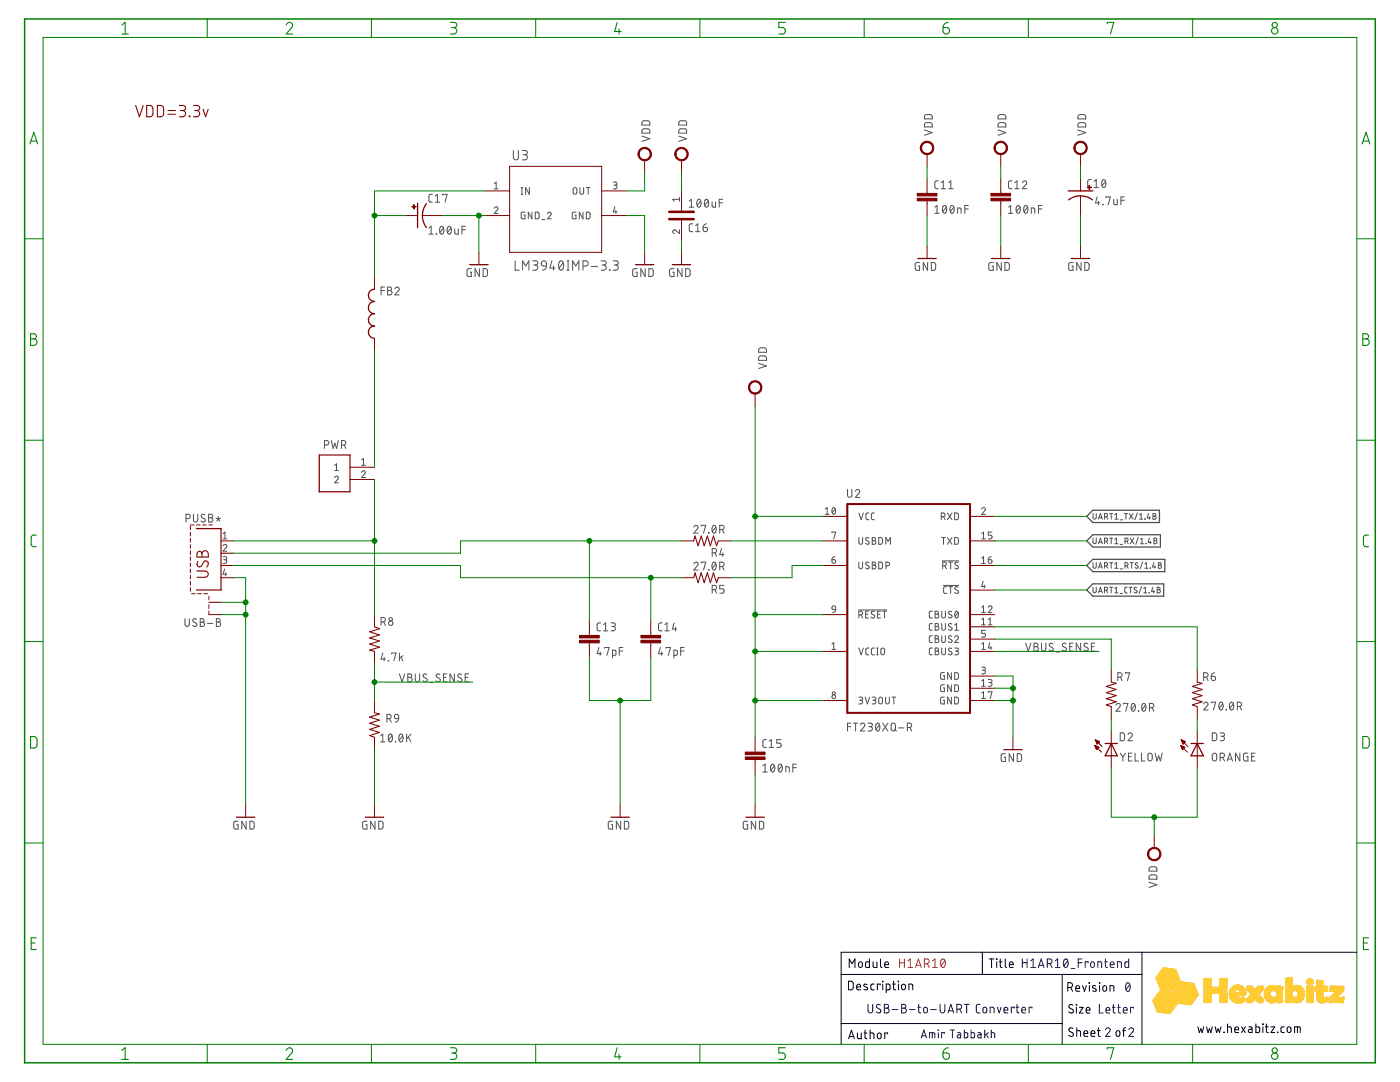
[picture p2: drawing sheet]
<svg xmlns="http://www.w3.org/2000/svg" width="279mm" height="216mm" viewBox="0 0 279 216" stroke-linecap="round" stroke-linejoin="round" font-family="sans-serif">
<g fill="none" stroke="#505050" stroke-width=".2">
<path d="M86.3 38.8h-.5l-.2 .3 .1 1.2h.6M86.9 39.1l.4-.3v1.5M88.4 39v-.2h.8l-.4 1.5M98.6 36.6l.4-.3v1.4M98.6 37.7h.8M102.4 30v1.4a.51 .51 0 0 0 .6 .5 .51 .51 0 0 0 .5-.5v-1.4M104 37.4h.3M104 38.8h.3M104.2 37.4v1.4M104.2 30h.6a.41 .41 0 0 1 .5 .4 .41 .41 0 0 1-.5 .5h-.4M104.7 30.9a.52 .52 0 0 1 .5 .5 .52 .52 0 0 1-.5 .5h-.5M105.6 37.4v1.4l-.7-1.4v1.4"/>
<path d="M114.5 37.5l.2-.1 .3 .1 .1 .9a.37 .37 0 0 1-.3 .4 .37 .37 0 0 1-.4-.4zM115.7 37.4v1a.37 .37 0 0 0 .4 .4 .37 .37 0 0 0 .4-.4v-1M117 37.4h.8M117.4 37.4v1.4M122.4 36.3h.5l.2 .3-.1 .3-.4 .1M122.8 37a.37 .37 0 0 1 .3 .3 .37 .37 0 0 1-.3 .4h-.4M128.1 27.2l1.6 .5-1.6 .5M128.2 25.8l1.2-.1 .2 .3 .1 .6h-1.6zM128.2 24.2l1.2-.1 .2 .3 .1 .6h-1.6zM135.5 27.2l1.5 .5-1.5 .5M135.6 25.8l1.2-.1 .2 .3v.6h-1.5zM135.6 24.2l1.2-.1 .2 .3v.6h-1.5z"/>
<path d="M135.6 39.8h-1.3l.3 .4M135.6 39.4v.8M139.3 39.9l.2-.1a.91 .91 0 0 1 0 1.5 .99 .99 0 0 1-.2-1.4zM140.8 39.9l.2-.1a.94 .94 0 0 1 0 1.5 1.01 1.01 0 0 1-.2-1.4zM144.2 39.8h-.7v1.5M184.5 25.9l1.6 .6-1.6 .5M184.6 24.6l.3-.1h.9l.2 .2 .1 .6h-1.6zM184.6 23l.3-.1h.9l.2 .2 .1 .6h-1.6zM187.3 36.1h-.5l-.2 .3v1l.2 .2 .5 .1M187.8 37.7h.9M187.8 36.4l.5-.3v1.6M189.3 37.7h.9"/>
<path d="M189.3 36.4l.5-.3v1.6M199.2 25.9l1.5 .6-1.5 .5M199.3 24.6l.3-.1h.9l.2 .2v.6h-1.5zM199.3 23l.3-.1h.9l.2 .2v.6h-1.5zM202 36.1h-.5l-.2 .3v1l.2 .2 .5 .1M202.5 37.7h.9M202.5 36.4l.5-.3v1.6M204 36.4a.43 .43 0 0 1 .6-.3 .43 .43 0 0 1 .2 .7l-.8 .9h.9M215.1 25.9l1.6 .6-1.6 .5M215.2 24.6l.3-.1h.9l.2 .2 .1 .6h-1.6zM215.2 23l.3-.1h.9l.2 .2 .1 .6h-1.6zM217.8 35.8l-.5 .1-.2 .3v1l.2 .2h.5"/>
<path d="M218.3 37.4h.9M218.3 36.2l.5-.4v1.6M219 39.3l-.4 1.2h.9M220 35.9l.3-.1a.93 .93 0 0 1 0 1.6 1.01 1.01 0 0 1-.3-1.5zM220.6 36.2l-.7 .9M220.7 39.5v-.2h.9l-.4 1.6M222.3 39.8v.9l.2 .2h.5v-1.1M223.7 40h.7M224.4 39.3h-.7v1.6M76.1 58h.7M76.8 57.3h-.7v1.5M77.4 57.3l.7 .1v.3l-.3 .3a.43 .43 0 0 1 .5 .4 .43 .43 0 0 1-.5 .4h-.4z"/>
<path d="M77.4 58h.4M78.8 57.6a.43 .43 0 0 1 .6-.3 .43 .43 0 0 1 .1 .7l-.7 .8h.9M85.6 45.5l.4-.4v1.6M85.6 46.7h.9M86.9 40.3h.8M87.1 46.6v.1zM87.9 45.3l.3-.2a.94 .94 0 0 1 0 1.6 .99 .99 0 0 1-.3-1.4zM88.5 45.5l-.7 .9M89.4 45.3l.3-.2a.94 .94 0 0 1 0 1.6 .97 .97 0 0 1-.3-1.4zM90 45.5l-.7 .9M90.8 45.7v.8l.1 .2h.6v-1M92.2 45.8h.7"/>
<path d="M92.9 45.1h-.7v1.6M94.1 53.6h-.7l-.2 .2v1.2l.2 .2h.7v-.9h-.3M95.7 53.6v1.6l-.9-1.6v1.6M96.4 53.6h.6l.3 .3v1l-.3 .2-.6 .1zM98.6 41.6a.37 .37 0 0 1 .6-.3 .37 .37 0 0 1 .1 .5l-.7 .8h.8M102.8 52v1.9h.8M104.3 53.9v-1.9l.6 1.1 .7-1.1v1.9M104.8 42.3l-.7 .2-.1 .9 .2 .2 .6 .1v-.8h-.3M106.2 42.3v1.4l-.8-1.4v1.4M106.3 52h.6a.41 .41 0 0 1 .4 .5 .41 .41 0 0 1-.4 .4h-.4M106.8 52.9a.52 .52 0 0 1 .5 .5 .52 .52 0 0 1-.5 .5h-.5M106.8 42.3l.6 .1 .1 .2 .1 .7-.2 .3-.6 .1z"/>
<path d="M108.1 52.2l.4-.2 .4 .2 .2 .9-1-.1-.1-.3zM108.1 43.8h.6M109.1 53.1l-.3 .6-.6 .2M109.3 42.6a.37 .37 0 0 1 .5-.3 .37 .37 0 0 1 .1 .6l-.6 .8h.7M110.2 52l-.5 1.5h1.1M110.5 53.1v.8M111.7 52.2l.3-.2a1.11 1.11 0 0 1 0 1.9 1.17 1.17 0 0 1-.3-1.7zM112.4 52.5l-.8 1M113.2 53.9h.4M113.2 52h.4M113.4 52v1.9M114.3 53.9v-1.9l.6 1.1 .6-1.1v1.9"/>
<path d="M115 42.3l-.8 .2v.9l.2 .2 .6 .1v-.8h-.3M116.4 53.1h.5a.52 .52 0 0 0 .5-.5 .52 .52 0 0 0-.5-.6h-.5v1.9M116.4 42.3v1.4l-.8-1.4v1.4M117 42.3l.5 .1 .2 .2 .1 .7-.3 .3-.5 .1zM118 53.2h1.3M120 52h.6a.41 .41 0 0 1 .4 .5 .41 .41 0 0 1-.4 .4h-.4M120.5 52.9a.52 .52 0 0 1 .5 .5 .52 .52 0 0 1-.5 .5h-.5M121.6 53.8l.1 .1zM122.4 52h.6a.41 .41 0 0 1 .4 .5 .41 .41 0 0 1-.4 .4h-.4M122.7 41.3l-.3 1h.7M122.9 52.9a.52 .52 0 0 1 .5 .5 .52 .52 0 0 1-.5 .5h-.5M122.9 42v.6"/>
<path d="M127.1 53.6h-.6l-.2 .2v1.2l.2 .2h.6v-.9h-.2M128.8 53.6v1.6l-.9-1.6v1.6M129.5 53.6h.6l.2 .3v1l-.2 .2-.6 .1zM134.5 53.6h-.6l-.2 .2-.1 1 .3 .4h.6v-.9h-.3M135.6 45.8v.8l-.7-.6a.37 .37 0 0 0-.6 .1 .37 .37 0 0 0 .3 .5M136.1 53.6v1.6l-.9-1.6v1.6M136.8 53.6l.8 .1a1.19 1.19 0 0 1 .1 1.2l-.2 .2-.7 .1zM137.6 40.1l.4-.3v1.5M137.6 41.3h.8M138.3 44.7h-.5l-.2 .3v1l.2 .2h.5M138.8 46.2h.9M138.8 45l.5-.3v1.5"/>
<path d="M139.8 40.1l-.7 .9M140.3 45.4h.5a.44 .44 0 0 1 .4 .4 .44 .44 0 0 1-.5 .4 .44 .44 0 0 1-.4-.4zM141 44.7l-.5 .3-.2 .4M141.4 40.1l-.7 .9M142.1 40.3v.9l.3 .1h.4v-1M143.5 40.5h.7M183.5 52.4h-.6l-.2 .2-.1 1 .3 .3 .6 .1v-.9h-.2M185.1 52.4v1.6l-.8-1.6v1.6M185.9 52.4h.6l.2 .3v.8l-.2 .4-.6 .1zM186.6 41.3l.4-.3v1.6M186.6 42.6h.8M188.3 41.1l.2-.1a.94 .94 0 0 1 0 1.6 .99 .99 0 0 1-.2-1.5z"/>
<path d="M188.8 41.3l-.6 .9M189.8 41.1l.2-.1a.91 .91 0 0 1 0 1.6 .99 .99 0 0 1-.2-1.5zM190.4 41.3l-.7 .9M191.1 42.6v-1.1l.7 .1v1M192.6 41.7h.7M193.3 41h-.7v1.6M198.2 52.4h-.6l-.2 .2-.1 1 .3 .3 .6 .1v-.9h-.2M199.8 52.4v1.6l-.9-1.6v1.6M200.6 52.4h.6l.2 .3v.8l-.2 .4-.6 .1zM201.3 42.6h.8M201.3 41.3l.4-.3v1.6M203 41.1l.2-.1a.91 .91 0 0 1 0 1.6 .99 .99 0 0 1-.2-1.5z"/>
<path d="M203.6 41.3l-.7 .9M204.5 41.1l.2-.1a.94 .94 0 0 1 0 1.6 1.01 1.01 0 0 1-.2-1.5zM205.1 41.3l-.7 .9M205.8 42.6v-1.1l.7 .1v1M207.2 41.7h.7M207.9 41h-.7v1.6M214.1 52.4h-.6l-.2 .2v1l.2 .3 .6 .1v-.9h-.2M215.8 52.4v1.6l-.9-1.6v1.6M216.5 52.4h.6l.2 .3 .1 .8-.3 .4-.6 .1zM219.2 40.2v.7M220.1 40.8l.1 .1zM151.4 72.5l1.6 .5-1.6 .5"/>
<path d="M151.5 71.1l.3-.1 .9 .1 .2 .2 .1 .6h-1.6zM151.5 69.5l.3-.1h.9l.2 .3 .1 .6h-1.6zM64.7 88.8h.5a.45 .45 0 0 0 .4-.5 .45 .45 0 0 0-.4-.4h-.5v1.6M66.1 87.9l.4 1.6 .3-1.1 .4 1.1 .3-1.6M66.8 95.3a.37 .37 0 0 1 .5-.3 .37 .37 0 0 1 .1 .6l-.6 .8h.7M66.8 92.9l.4-.3v1.3M66.8 93.9h.7M68.2 88.8h.4a.45 .45 0 0 0 .4-.5 .45 .45 0 0 0-.4-.4h-.4v1.6M68.7 88.8l.3 .7M72.2 94.2a.37 .37 0 0 1 .5-.3 .37 .37 0 0 1 .1 .6l-.6 .8h.7M72.2 91.8l.3-.3v1.3M72.2 92.8h.7"/>
<path d="M169.1 97.7v1.1a.43 .43 0 0 0 .5 .5 .43 .43 0 0 0 .4-.5v-1.1M170.7 98a.42 .42 0 0 1 .6-.3 .42 .42 0 0 1 .1 .7l-.7 .9h.9M37.1 103.5h.4a.43 .43 0 0 0 .5-.5 .43 .43 0 0 0-.5-.4h-.4v1.6M38.6 102.6v1.1a.43 .43 0 0 0 .4 .5 .43 .43 0 0 0 .5-.5v-1.1M40.9 102.7a.39 .39 0 0 0-.6 0 .39 .39 0 0 0 0 .6l.5 .2a.39 .39 0 0 1 .1 .6 .39 .39 0 0 1-.6 0l-.2-.1M41.6 102.6l.8 .1v.5l-.3 .1a.43 .43 0 0 1 .4 .4 .43 .43 0 0 1-.4 .5h-.5zM41.6 103.3h.5M43.1 103.4l.5 .2M43.6 103.1v.5M43.6 103.6l.3 .4M43.6 103.6l-.3 .4M44 103.4l-.4 .2"/>
<path d="M44.5 108.9a.37 .37 0 0 1 .5-.3 .37 .37 0 0 1 .1 .6l-.6 .8h.8M44.5 111.1h.6l.2 .2-.2 .4h-.4M44.5 107.5h.8M44.5 106.5l.4-.3v1.3M44.8 113.5l-.3 1.1h.8M44.9 111.7a.38 .38 0 0 1 .4 .4 .38 .38 0 0 1-.4 .3h-.4M45 114.3v.6M138.5 112.5a.43 .43 0 0 1 .6-.3 .43 .43 0 0 1 .1 .7l-.7 .8h.8M138.5 105.2a.43 .43 0 0 1 .6-.4 .43 .43 0 0 1 .1 .7l-.7 .9h.8M140 105v-.2h.8l-.4 1.6M140 112.4v-.2h.8l-.4 1.5M141.4 113.6l.1 .1z"/>
<path d="M141.4 106.3l.1 .1zM142.1 117.7h.5a.43 .43 0 0 0 .4-.5 .43 .43 0 0 0-.4-.4h-.5v1.6M142.1 110.3h.5a.43 .43 0 0 0 .4-.4 .43 .43 0 0 0-.4-.4h-.5v1.5M142.3 112.3l.2-.1a.96 .96 0 0 1 0 1.5 1.01 1.01 0 0 1-.2-1.4zM142.3 104.9l.2-.1a.94 .94 0 0 1 0 1.6 .97 .97 0 0 1-.2-1.5zM142.7 117.7l.3 .7M142.7 110.3l.3 .7M142.9 112.5l-.7 .9M142.9 105.2l-.7 .8M143.6 113.1h.5a.45 .45 0 0 0 .4-.5 .45 .45 0 0 0-.4-.4h-.5v1.5M143.6 105.7h.5a.43 .43 0 0 0 .4-.4 .43 .43 0 0 0-.4-.5h-.5v1.6M144 109.5l-.4 1.2h.9"/>
<path d="M144.2 113.1l.3 .6M144.2 105.7l.3 .7M144.3 110.3v.7M144.5 116.8h-.9v.7h.6a.45 .45 0 0 1 .3 .4 .45 .45 0 0 1-.3 .5h-.6M164.7 101.6l.4-.3v1.3M164.7 102.6h.8M166 111.7h.5a.38 .38 0 0 1 .3 .4 .38 .38 0 0 1-.4 .3 .38 .38 0 0 1-.4-.3zM166 106.3v-.1h.8l-.4 1.3M166.2 101.4l.2-.1a.79 .79 0 0 1 0 1.3 .86 .86 0 0 1-.2-1.2zM166.6 111.1l-.3 .1-.3 .5M166.7 101.6l-.6 .7M171.4 107.3v.9a.37 .37 0 0 0 .4 .4 .37 .37 0 0 0 .3-.4v-.9"/>
<path d="M171.4 112.2v.9a.37 .37 0 0 0 .4 .4 .37 .37 0 0 0 .3-.4v-.9M171.4 102.4l.5 1.3 .4-1.3M173.4 107.4l-.4-.1-.2 .2 .1 .3 .4 .2a.38 .38 0 0 1 0 .6 .38 .38 0 0 1-.6-.2M173.4 102.4h-.4l-.2 .3v.8l.2 .2h.4M173.4 112.3l-.4-.1-.2 .3 .5 .4a.33 .33 0 0 1 .1 .5 .33 .33 0 0 1-.5 0l-.2-.1M174.1 107.3h.5l.1 .2v.2l-.3 .2a.37 .37 0 0 1 .4 .3 .37 .37 0 0 1-.4 .4h-.3zM174.1 112.2l.6 .1v.2l-.3 .3a.38 .38 0 0 1 .4 .3 .38 .38 0 0 1-.4 .4h-.3zM174.1 107.9h.3M174.1 112.8h.3M174.5 102.4h-.4l-.2 .3v.8l.2 .2h.4M175.4 107.3h.5l.2 .2v.7l-.2 .4h-.5zM175.4 112.2h.5l.2 .2v.7l-.2 .4h-.5z"/>
<path d="M176.8 108.6v-1.3l.4 .7 .5-.7v1.3M176.8 112.9h.4a.37 .37 0 0 0 .3-.4 .37 .37 0 0 0-.3-.3h-.4v1.3M187.9 103.1h.3a.37 .37 0 0 0 .4-.4 .37 .37 0 0 0-.4-.3h-.3v1.3M187.9 107.3h.8M188.1 111.9h3.2M188.1 112.9h.4a.37 .37 0 0 0 .4-.4 .37 .37 0 0 0-.4-.3h-.4v1.3M188.3 116.8h3M188.3 107.3v1.3M188.3 103.1l.3 .6M188.6 112.9l.3 .6M188.9 117.1h-.4l-.2 .3v.8l.2 .2h.4M189.1 107.3l.9 1.3"/>
<path d="M189.1 102.4l.9 1.3M189.3 112.2h.8M189.3 117.1h.8M189.7 112.2v1.3M189.7 117.1v1.3M190 107.3l-.9 1.3M190 102.4l-.9 1.3M190.5 107.3h.6l.2 .2v.9l-.2 .2h-.6zM190.5 102.4h.6l.2 .2v.9l-.2 .2h-.6zM191.2 112.3l-.4-.1-.2 .3 .5 .4a.33 .33 0 0 1 .1 .5 .33 .33 0 0 1-.5 0l-.2-.1M191.2 117.2l-.4-.1-.2 .3 .5 .5a.33 .33 0 0 1 .1 .5 .33 .33 0 0 1-.5-.1l-.2-.1M195.9 101.6a.37 .37 0 0 1 .5-.3 .37 .37 0 0 1 .2 .6l-.7 .7h.8"/>
<path d="M195.9 106.5l.4-.3v1.3M195.9 111.4l.4-.3v1.3M195.9 107.5h.8M195.9 112.4h.8M196.2 116l-.3 1h.8M196.4 116.7v.6M197.2 111.7h.5a.38 .38 0 0 1 .3 .4 .38 .38 0 0 1-.4 .3 .38 .38 0 0 1-.4-.3zM197.8 111.1l-.5 .2-.1 .4M198 106.2h-.8v.6h.5a.38 .38 0 0 1 .3 .4 .38 .38 0 0 1-.3 .3h-.5M218.1 117.2v.8l.3 .3 .3-.2 .1-.9M218.1 112.3v.8l.3 .3 .3-.2 .1-.9M218.1 102.5v.8l.3 .3 .3-.2 .1-.9"/>
<path d="M218.1 107.4v.8l.3 .3 .3-.2 .1-.9M219.2 118.3l.4-1.1 .4 1.1M219.2 113.4l.4-1.1 .4 1.1M219.2 103.6l.4-1.1 .4 1.1M219.2 108.5l.4-1.1 .4 1.1M219.3 103.3h.6M219.3 118h.6M219.3 113.1h.6M219.3 108.2h.6M220.4 117.8l.6-.1v-.4l-.6-.1v1.1M220.4 112.9l.6-.1v-.4l-.6-.1v1.1M220.4 103.1l.6-.1v-.4l-.6-.1v1.1"/>
<path d="M220.4 108l.6-.1v-.4l-.6-.1v1.1M220.8 117.8l.3 .5M220.8 112.9l.3 .5M220.8 103.1l.3 .5M220.8 108l.3 .5M221.5 117.2h.6M221.5 112.3h.6M221.5 102.5h.6M221.5 107.4h.6M221.8 102.5v1.1M221.8 107.4v1.1M221.8 112.3v1.1"/>
<path d="M221.8 117.2v1.1M222.5 117.4l.3-.2v1.1M222.5 102.7l.3-.2v1.1M222.5 107.6l.3-.2v1.1M222.5 112.5l.3-.2v1.1M222.5 118.3h.6M222.5 113.4h.6M222.5 103.6h.6M222.5 108.5h.6M223.5 108.6h.5M223.5 113.5h.5M223.5 118.4h.5"/>
<path d="M223.5 103.7h.5M224.4 102.5h.6M224.5 112.9l.6-.1v-.4l-.6-.1v1.1M224.5 108l.6-.1v-.4l-.6-.1v1.1M224.7 102.5v1.1M224.9 112.9l.2 .5M224.9 108l.2 .5M225 117.2h-.4l-.1 .2v.8l.5 .1M225.3 117.2h.6M225.4 102.5l.7 1.1M225.5 112.3h.7M225.6 107.4l.7 1.1"/>
<path d="M225.6 117.2v1.1M225.8 112.3v1.1M226.1 102.5l-.7 1.1M226.3 107.4l-.7 1.1M226.9 117.3l-.4-.1-.2 .2 .6 .5a.31 .31 0 0 1-.2 .4 .31 .31 0 0 1-.4-.2M227 102.3l-.5 1.4M227.1 112.4l-.4-.1-.1 .2 .5 .5a.32 .32 0 0 1-.2 .4 .32 .32 0 0 1-.4-.2M227.2 107.3l-.5 1.3M227.4 103.6h.6M227.4 102.7l.3-.2v1.1M227.6 108.5h.6M227.6 107.6l.3-.2v1.1"/>
<path d="M227.8 117.1l-.5 1.3M228 112.1l-.5 1.4M228.3 118.3h.6M228.3 117.4l.3-.2v1.1M228.5 103.5h.1M228.5 113.4h.6M228.5 112.5l.3-.2v1.1M228.6 108.5h.1M229.2 102.5l-.2 .8h.6M229.4 118.2h.1M229.4 107.4l-.3 .8h.7M229.4 103.1v.5"/>
<path d="M229.5 113.4h.1M229.6 108v.5M230.1 117.2l-.3 .8h.6M230.1 102.5h.4l.2 .2-.3 .3 .3 .2-.1 .4h-.5zM230.1 103h.3M230.2 117.8v.5M230.3 112.3l-.3 .8h.7M230.3 107.4l.5 .1v.3l-.2 .1 .3 .2-.2 .4h-.4zM230.3 107.9h.3M230.5 112.9v.5M230.9 117.2h.5l.1 .2-.2 .3 .3 .2-.2 .4h-.5zM230.9 117.7h.4"/>
<path d="M231.2 112.3h.4l.1 .2-.2 .3 .3 .2-.2 .4h-.4zM231.2 112.8h.3M36.9 123.4v1.2a.43 .43 0 0 0 .4 .4 .43 .43 0 0 0 .5-.4v-1.2M39.2 123.6l-.5-.1-.2 .3v.2l.6 .4a.39 .39 0 0 1 .1 .5 .39 .39 0 0 1-.6 0l-.2-.1M40 123.4l.7 .2v.4l-.3 .1a.43 .43 0 0 1 .4 .5 .43 .43 0 0 1-.4 .4h-.4zM40 124.1h.4M41.4 124.4h1.1M43.2 123.4l.7 .2v.4l-.3 .1a.43 .43 0 0 1 .4 .5 .43 .43 0 0 1-.4 .4h-.4zM43.2 124.1h.4M76.1 124.1h.4a.43 .43 0 0 0 .4-.4 .43 .43 0 0 0-.4-.5h-.4v1.6M76.4 130.3l-.3 1.2h.8M76.6 124.1l.3 .7"/>
<path d="M76.7 131.2v.7M77.5 131.8l.1 .1zM78.2 130.5v-.2h.8l-.4 1.6M79.7 130.3v1.6M79.7 134.5l.5 1.5 .6-1.5M80 131.1l.4 .8M80.4 130.8l-.7 .5M81.4 134.5l.7 .1v.4l-.3 .2a.43 .43 0 0 1 .5 .4 .43 .43 0 0 1-.5 .4h-.4zM81.4 135.2h.4M82.9 134.5v1.1a.44 .44 0 0 0 .4 .4 .44 .44 0 0 0 .5-.4v-1.1M85.2 134.6a.4 .4 0 0 0-.6-.1 .4 .4 0 0 0-.1 .5l.6 .4a.43 .43 0 0 1-.1 .7 .43 .43 0 0 1-.6-.3M85.8 136.2h.7"/>
<path d="M87.8 134.6a.39 .39 0 0 0-.6-.1 .39 .39 0 0 0 0 .6l.5 .3a.39 .39 0 0 1 0 .6 .39 .39 0 0 1-.6-.1l-.1-.1M88.5 135.2h.5M89.2 134.5h-.7v1.5h.7M90.7 134.5v1.5l-.9-1.5v1.5M92.1 134.6a.4 .4 0 0 0-.6-.1 .4 .4 0 0 0-.1 .5l.6 .4a.39 .39 0 0 1 .1 .6 .39 .39 0 0 1-.6-.1l-.2-.1M92.8 135.2h.5M93.5 134.5h-.7v1.5h.7M119.5 129.2l-.3 1.2h.8M119.8 130.1v.7M119.9 124.3h-.5l-.2 .4 .1 1.1 .6 .1M120.4 125.9h.9M120.4 124.7l.5-.4v1.6"/>
<path d="M120.7 129.4v-.2h.9l-.5 1.6M121.9 124.3h.7l.2 .3-.2 .4h-.5M122.2 130.8l.6-.1 .1-.1-.1-.8-.6-.1v1.6M122.4 125a.45 .45 0 0 1 .4 .4 .45 .45 0 0 1-.4 .5h-.5M123.6 129.9h.7M124.3 129.2h-.7v1.6M131.8 129.2l-.4 1.2h.9M132 130.1v.7M132.1 124.3h-.5l-.2 .4v.9l.2 .2 .5 .1M132.7 125.9h.9M132.7 124.7l.4-.4v1.6M132.9 129.4v-.2h.9l-.4 1.6"/>
<path d="M134.5 130.8l.5-.1 .2-.1-.1-.8-.6-.1v1.6M134.5 124.3l-.3 1.2h.9M134.8 125.2v.7M135.8 129.9h.7M136.5 129.2h-.7v1.6M166 128.5l.4-.3v1.4M166 129.6h.8M166.1 121l.3-.1 .3 .1 .1 .6-.7-.1zM166.8 121.6l-.1 .4-.5 .2M171.3 121.7h5.7M171.4 122.7h.4a.37 .37 0 0 0 .3-.4 .37 .37 0 0 0-.3-.3h-.4v1.3M171.4 139.1h.5l.2 .2-.1 .4h-.4"/>
<path d="M171.4 129.3l.5 1.4 .4-1.4M171.8 139.7a.37 .37 0 0 1 .3 .4 .37 .37 0 0 1-.3 .4h-.4M171.9 122.7l.2 .6M172.7 139.1l.4 1.4 .4-1.4M172.8 122.6h.4M173.4 122h-.6v1.3h.6M173.4 129.3h-.4l-.2 .3v.9l.2 .1 .4 .1M174.1 139.1h.4l.3 .2-.2 .4h-.4M174.4 139.7a.37 .37 0 0 1 .4 .4 .37 .37 0 0 1-.4 .4h-.3M174.5 122.1l-.5-.1-.1 .3 .5 .4a.36 .36 0 0 1 0 .6 .36 .36 0 0 1-.6-.2M174.5 129.3h-.4l-.2 .3v.9l.2 .1 .4 .1M175 130.7h.3"/>
<path d="M175 129.3h.3M175.1 129.3v1.4M175.1 122.6h.5M175.5 139.2l.2-.1 .3 .1 .1 .9a.38 .38 0 0 1-.4 .4 .38 .38 0 0 1-.3-.4zM175.7 122h-.6v1.3h.6M175.9 129.4l.3-.1 .2 .1 .2 .9a.38 .38 0 0 1-.4 .4 .38 .38 0 0 1-.4-.4zM176.1 122h.8M176.5 122v1.3M176.7 139.1v1a.37 .37 0 0 0 .4 .4 .37 .37 0 0 0 .4-.4v-1M178 139.1h.8M178.4 139.1v1.4M186.1 122h-.5l-.1 .3v.8l.6 .2"/>
<path d="M186.1 124.4l-.5 .1-.1 .2v.9l.6 .2M186.1 126.9h-.5l-.1 .3v.8l.2 .2h.4M186.1 129.3h-.5l-.1 .3v.9l.2 .1 .4 .1M186.6 122l.6 .1 .1 .2-.3 .3a.38 .38 0 0 1 .4 .3 .38 .38 0 0 1-.4 .4h-.4zM186.6 124.4l.6 .1 .1 .3-.3 .2a.37 .37 0 0 1 .4 .4 .37 .37 0 0 1-.4 .4h-.4zM186.6 126.9l.6 .1 .1 .2-.3 .3a.37 .37 0 0 1 .4 .3 .37 .37 0 0 1-.4 .4h-.4zM186.6 129.3l.6 .1 .1 .3-.3 .2a.38 .38 0 0 1 .4 .4 .38 .38 0 0 1-.4 .4h-.4zM186.6 129.9h.4M186.6 125h.4M186.6 122.6h.4M186.6 127.5h.4M187.9 122v.9a.37 .37 0 0 0 .4 .4 .37 .37 0 0 0 .4-.4v-.9"/>
<path d="M187.9 124.4v1a.37 .37 0 0 0 .4 .4 .37 .37 0 0 0 .4-.4v-1M187.9 126.9v.9a.37 .37 0 0 0 .4 .4 .37 .37 0 0 0 .4-.4v-.9M187.9 129.3v1a.37 .37 0 0 0 .4 .4 .37 .37 0 0 0 .4-.4v-1M188.5 134.2l-.8 .2v.9l.2 .2 .6 .1v-.8h-.3M188.5 136.7h-.5l-.3 .1v.9l.2 .3h.6v-.7h-.3M188.5 139.1l-.8 .2v.9l.2 .2 .6 .1v-.8h-.3M189.9 134.2v1.4l-.8-1.4v1.4M189.9 136.7v1.3l-.8-1.3v1.3M189.9 139.1v1.4l-.8-1.4v1.4M189.9 122.1l-.4-.1-.2 .3 .5 .4a.34 .34 0 0 1 .1 .5 .34 .34 0 0 1-.5 0l-.1-.1M189.9 124.5l-.4-.1-.2 .3 .5 .5a.33 .33 0 0 1 .1 .5 .33 .33 0 0 1-.5 0l-.1-.1M189.9 127l-.3-.1-.3 .3 .5 .5a.33 .33 0 0 1 .1 .5 .33 .33 0 0 1-.5-.1l-.1-.1"/>
<path d="M189.9 129.4l-.4-.1-.2 .3 .1 .3 .4 .2a.34 .34 0 0 1 .1 .5 .34 .34 0 0 1-.5 0l-.1-.1M190.5 134.2h.6l.2 .3v.8l-.2 .2-.6 .1zM190.5 136.7h.6l.2 .2v.9l-.2 .2h-.6zM190.5 127.2a.37 .37 0 0 1 .5-.3 .37 .37 0 0 1 .2 .6l-.7 .7h.8M190.5 129.3h.5l.3 .2-.2 .4h-.4M190.5 139.1h.6l.2 .2v.9l-.2 .2-.6 .1zM190.5 125.8h.8M190.5 124.7l.4-.3v1.4M190.7 122h.2a.79 .79 0 0 1 0 1.3 .86 .86 0 0 1-.2-1.3zM190.9 129.9a.38 .38 0 0 1 .4 .4 .38 .38 0 0 1-.4 .4h-.4M191.2 122.3l-.6 .7M195.9 133.1l.6 .1 .2 .2-.2 .3h-.4"/>
<path d="M195.9 121.2l.4-.3v1.3M195.9 123.6l.4-.3v1.4M195.9 128.5l.4-.3v1.4M195.9 135.9l.4-.3v1.3M195.9 138.3l.4-.3v1.4M195.9 122.2h.8M195.9 129.6h.8M195.9 136.9h.8M195.9 124.7h.8M195.9 139.4h.8M196.3 133.7a.37 .37 0 0 1 .4 .4 .37 .37 0 0 1-.4 .4h-.4M196.7 125.8h-.8v.6h.5a.38 .38 0 0 1 .3 .4 .38 .38 0 0 1-.3 .3h-.5"/>
<path d="M197.2 121.2a.37 .37 0 0 1 .6-.3 .37 .37 0 0 1 .1 .6l-.7 .7h.8M197.2 135.6h.6l.2 .2-.1 .3-.5 .1M197.2 138.2v-.2h.8l-.4 1.4M197.2 124.7h.8M197.2 123.6l.4-.3v1.4M197.5 128.2l-.3 1.1h.8M197.6 136.2a.37 .37 0 0 1 .4 .4 .37 .37 0 0 1-.4 .3h-.4M197.8 129v.6M204.7 128.3l.5 1.6 .5-1.6M206.4 128.3l.7 .2v.4l-.3 .1a.44 .44 0 0 1 .4 .5 .44 .44 0 0 1-.4 .4h-.4zM206.4 129h.4M207.9 128.3v1.2a.43 .43 0 0 0 .4 .4 .43 .43 0 0 0 .4-.4v-1.2"/>
<path d="M210.1 128.5l-.4-.2-.3 .4 .1 .2 .6 .4a.39 .39 0 0 1 0 .6 .39 .39 0 0 1-.6-.1l-.1-.1M210.8 130.1h.7M212.7 128.5l-.3-.2-.3 .1-.1 .3 .1 .2 .6 .4a.39 .39 0 0 1 0 .5 .39 .39 0 0 1-.6 0l-.1-.1M213.5 129h.5M214.2 128.3h-.7v1.6h.7M215.7 128.3v1.6l-.9-1.6v1.6M217.1 128.5l-.4-.2-.4 .4 .1 .2 .6 .4a.39 .39 0 0 1 0 .6 .39 .39 0 0 1-.5-.1l-.2-.1M217.8 129h.5M218.5 128.3h-.7v1.6h.7M223.1 135.1h.4a.45 .45 0 0 0 .4-.4 .45 .45 0 0 0-.4-.5h-.4v1.6M223.6 135.1l.3 .7M224.6 134.4v-.2h.8l-.4 1.6"/>
<path d="M240.2 135.1h.5a.44 .44 0 0 0 .4-.4 .44 .44 0 0 0-.4-.5h-.5v1.6M240.7 135.1l.4 .7M241.7 134.9h.6a.44 .44 0 0 1 .3 .5 .44 .44 0 0 1-.5 .4 .44 .44 0 0 1-.4-.4zM242.4 134.2l-.5 .3-.2 .4M76 146.8l.4-.3v1.5M76 148h.8M77.2 143.4h.4a.43 .43 0 0 0 .5-.4 .43 .43 0 0 0-.5-.5h-.4v1.6M77.7 146.6l.2-.1a.91 .91 0 0 1 0 1.5 .97 .97 0 0 1-.2-1.4zM77.7 143.4l.4 .7M78.3 146.8l-.7 .9M78.8 142.7l.3-.2 .3 .2 .2 .7-.8-.1-.1-.3zM78.9 148h.1z"/>
<path d="M79.6 143.4l-.3 .6-.4 .1M79.8 146.6l.2-.1a.91 .91 0 0 1 0 1.5 .97 .97 0 0 1-.2-1.4zM80.4 146.8l-.7 .9M81.2 146.5v1.5M81.5 147.1l.5 .9M82 146.5l-.8 .9M152.3 152.8l.4-.3v1.6M152.3 154.1h.8M153 147.6h-.5l-.2 .3v1l.2 .2h.5M153.5 149.1h.9M153.5 147.9l.4-.3v1.5M154 152.6l.2-.1a.91 .91 0 0 1 0 1.6 .99 .99 0 0 1-.2-1.5z"/>
<path d="M154.6 152.8l-.7 .9M155.5 152.6l.2-.1a.91 .91 0 0 1 0 1.6 .99 .99 0 0 1-.2-1.5zM155.9 147.6h-.9v.7h.6a.45 .45 0 0 1 .3 .4 .45 .45 0 0 1-.3 .4h-.6M156.1 152.8l-.7 .9M156.8 154.1v-1.1l.7 .1v1M158.2 153.2h.7M158.9 152.5h-.7v1.6M169.1 145h.7M169.8 144.3h-.7v1.6M170.3 144.3h.9M170.8 144.3v1.6M171.7 144.6a.43 .43 0 0 1 .6-.3 .43 .43 0 0 1 .2 .7l-.8 .9h.9"/>
<path d="M173.2 144.3h.7l.2 .3-.2 .3-.5 .1M173.7 145a.43 .43 0 0 1 .4 .4 .43 .43 0 0 1-.4 .5h-.5M174.9 144.4l.3-.1a.94 .94 0 0 1 0 1.6 .97 .97 0 0 1-.3-1.5zM175.5 144.6l-.7 .9M176.1 144.3l1.1 1.6M177.2 144.3l-1.1 1.6M178 144.4l.3-.1 .3 .1 .1 1a.43 .43 0 0 1-.4 .5 .43 .43 0 0 1-.5-.5zM178.5 145.5l.4 .4M179.3 145.2h1.1M181.1 145.2h.4a.43 .43 0 0 0 .4-.5 .43 .43 0 0 0-.4-.4h-.4v1.6M181.6 145.2l.3 .7M200.7 150.4h-.5l-.4 .2v1l.2 .3 .7 .1v-.9h-.3"/>
<path d="M202.3 150.4v1.6l-.9-1.6v1.6M203 150.4h.6l.3 .3v1l-.3 .2-.6 .1zM222.7 140.7a.43 .43 0 0 1 .6-.3 .43 .43 0 0 1 .2 .7l-.8 .8h.9M223.6 146.2l.6 .1 .2 .2v1l-.2 .3h-.6zM223.6 150.3l.5 .7M224.1 151v.8M224.2 140.5v-.1h.9l-.4 1.5M224.6 150.3l-.5 .7M225.1 146.6a.42 .42 0 0 1 .6-.3 .42 .42 0 0 1 .2 .6l-.8 .9h.9M225.2 151h.5M225.9 150.3h-.7v1.5h.7M225.9 140.5l.3-.1a.91 .91 0 0 1 0 1.5 .99 .99 0 0 1-.3-1.4z"/>
<path d="M226.5 140.7l-.7 .9M226.5 150.3v1.5h.7M227.2 141.8l.1 .1zM227.8 150.3v1.5h.7M228 140.5l.3-.1a.94 .94 0 0 1 0 1.5 .99 .99 0 0 1-.3-1.4zM228.6 140.7l-.7 .9M229.2 150.4l.3-.1 .3 .1 .2 1a.43 .43 0 0 1-.5 .4 .43 .43 0 0 1-.4-.4zM229.4 141.2h.4a.43 .43 0 0 0 .5-.4 .43 .43 0 0 0-.5-.4h-.4v1.5M229.9 141.2l.4 .7M230.5 150.3l.4 1.5 .3-1 .4 1 .3-1.5M240.2 140.5a.43 .43 0 0 1 .6-.4 .43 .43 0 0 1 .2 .7l-.8 .9h.9M241.7 140.3v-.2h.9l-.4 1.6"/>
<path d="M241.9 146.2l.6 .1 .3 .2v.9l-.3 .4h-.6zM242.1 150.4l.3-.1 .3 .1 .1 1a.44 .44 0 0 1-.4 .4 .44 .44 0 0 1-.5-.4zM243.4 140.2l.3-.1a.91 .91 0 0 1 0 1.6 .97 .97 0 0 1-.3-1.5zM243.5 151.2h.4a.43 .43 0 0 0 .5-.5 .43 .43 0 0 0-.5-.4h-.4v1.5M243.5 146.2l.7 .1 .2 .2-.2 .4h-.5M243.9 146.9a.45 .45 0 0 1 .5 .5 .45 .45 0 0 1-.5 .4h-.4M244 140.5l-.7 .8M244 151.2l.4 .6M244.7 141.6l.1 .1zM244.9 151.8l.5-1.5 .6 1.5M245 151.4h.8M245.6 140.2l.2-.1a.91 .91 0 0 1 0 1.6 .97 .97 0 0 1-.2-1.5z"/>
<path d="M246.1 140.5l-.7 .8M246.9 141h.5a.43 .43 0 0 0 .4-.5 .43 .43 0 0 0-.4-.4h-.5v1.6M247.4 141l.4 .7M247.4 150.3v1.5l-.8-1.5v1.5M249 150.3h-.6l-.2 .2v1l.2 .3h.6v-.8h-.2M249.8 151h.5M250.5 150.3h-.7v1.5h.7M47.5 163.9h-.6l-.2 .2v1l.2 .3h.6v-.8h-.3M49.1 163.9v1.5l-.8-1.5v1.5M49.9 163.9h.6l.2 .2v.9l-.2 .4h-.6zM73.2 163.9h-.6l-.2 .2v1l.2 .3h.6v-.8h-.2M74.8 163.9v1.5l-.8-1.5v1.5"/>
<path d="M75.6 163.9h.6l.2 .2v1.1l-.2 .2h-.6zM122.3 163.9h-.7l-.2 .2v1l.2 .3h.7v-.8h-.3M123.9 163.9v1.5l-.9-1.5v1.5M124.6 163.9h.6l.2 .2 .1 .9-.3 .4h-.6zM149.2 163.9h-.7l-.1 .2-.1 1 .2 .3h.7v-.8h-.3M150.8 163.9v1.5l-.9-1.5v1.5M151.6 163.9h.5l.3 .2v1.1l-.3 .2h-.5zM229.3 176l1.6 .6-1.6 .5M229.4 174.7l.4-.1h.8l.3 .2v.6h-1.6zM229.4 173.1l.4-.1h.8l.3 .2v.6h-1.6z"/>
<circle cx="78" cy="124.4" r=".44"/>
<circle cx="78" cy="123.6" r=".35"/>
<circle cx="166.4" cy="139" r=".37"/>
<circle cx="166.4" cy="138.3" r=".3"/>
</g>
<path d="M216.9 117.7l1.2-1.2h14.1v2.5h-14.1zM216.9 112.8l1.2-1.2h14.4v2.5h-14.4zM216.9 103l1.2-1.2h13.3v2.5h-13.3zM216.9 107.9l1.2-1.2h13.5v2.5h-13.5z" fill="none" stroke="#505050" stroke-width=".25"/>
<g fill="none" stroke="#800000" stroke-width=".21">
<path d="M27.1 21l.7 2.3 .8-2.3M29.3 21a1.07 1.07 0 0 1 1.1 .3l.1 .4-.1 1.4a1.07 1.07 0 0 1-1.1 .2zM31.4 21a1.14 1.14 0 0 1 1.2 .3l.1 .4-.1 1.4a1.14 1.14 0 0 1-1.2 .2zM33.5 22.8h1.5M33.5 22.1h1.5M35.8 21h.7a.51 .51 0 0 1 .5 .5 .51 .51 0 0 1-.5 .6h-.5M36.4 22.1a.62 .62 0 0 1 .6 .6 .62 .62 0 0 1-.6 .6h-.6M37.8 23.2l.1 .1zM38.6 21h.7a.51 .51 0 0 1 .6 .5 .51 .51 0 0 1-.6 .6h-.4M39.2 22.1a.62 .62 0 0 1 .7 .6 .62 .62 0 0 1-.7 .6h-.6M40.5 21.8l.5 1.5 .6-1.5M39.3 113.9h1.6a.62 .62 0 0 1 .7 .7 .62 .62 0 0 1-.7 .6h-1.6"/>
<path d="M39.4 110.2l.5-.2 .3 .2 .1 .3a.62 .62 0 0 1 .6-.6 .62 .62 0 0 1 .7 .6v.6h-2.3zM39.5 112a.57 .57 0 0 0-.1 .9 .57 .57 0 0 0 .9 0l.3-.7a.56 .56 0 0 1 .9-.1 .56 .56 0 0 1-.1 .8l-.1 .3M40.3 110.5v.6M138.5 115.3l.2-1 .6 2 .6-2 .6 2 .7-2 .6 2 .6-2 .6 2 .4-1M138.5 107.9l.2-.9 .6 1.9 .6-1.9 .6 1.9 .7-1.9 .6 1.9 .6-1.9 .6 1.9 .4-1M74.7 125.1l1 .4-1.9 .6 1.9 .6-1.9 .6 1.9 .6-1.9 .6 1.9 .6-1.9 .6 .9 .3M221.8 136.1l1 .3-2 .6 2 .6-2 .6 2 .6-2 .6 2 .6-2 .7 1 .3M238.9 136.1l1 .3-1.9 .6 1.9 .6-1.9 .6 1.9 .6-1.9 .6 1.9 .6-1.9 .7 .9 .3M74.7 142.2l1 .3-1.9 .6 1.9 .6-1.9 .6 1.9 .6-1.9 .6 1.9 .7-1.9 .6 .9 .3"/>
</g>
<g fill="none" stroke="#800000" stroke-width=".2">
<path d="M96.8 38.1h4.9M101.7 33.2h18.4v17.2h-18.4zM120.1 38.1h4.9M128.7 32v2.4M136 32v2.4M136 38.1v3.9M185 30.8v2.4M185 35.6v3M199.7 30.8v2.4M199.7 35.6v3M215.6 30.8v2.4M215.6 35.6v2.5"/>
<path d="M215.6 39.1v3.9M74.7 55.2v2.5M80.9 43h2.4M84.3 43h3.9M95.6 50.4v2.4M96.8 43h4.9M120.1 43h4.9M128.7 50.4v2.4M136 43.7v4.2M136 50.4v2.4M185 40.1v2.9M185 49.1v2.5"/>
<path d="M199.7 40.1v2.9M199.7 49.1v2.5M215.6 49.1v2.5M74.7 67.5v2.5M150.7 78.5v2.5M69.8 93.2h4.9M69.8 95.7h4.9M38 105v.7M38 106.2v.8M38 107.4v.8M38 108.7v.7M38 109.9v.7"/>
<path d="M38 111.1v.7M38 112.4v.7M38 113.6v.7M38 114.8v.7M38 116v.8M38 117.2v.8M38 104.8h.7M38.2 118.5h.8M39.2 104.8h.8M39.5 118.5h.7M40.4 104.8h.8M40.7 118.5h.7"/>
<path d="M41.7 119v.7M41.7 104.8h.7M44.1 115.3h2.5M44.1 107.9h2.5M44.1 112.8h2.5M44.1 110.4h2.5M136 115.3h2.5M136 107.9h2.5M143.4 115.3h2.4M143.4 107.9h2.4M164.2 107.9h4.9M164.2 103h4.9"/>
<path d="M164.2 112.8h4.9M193.6 107.9h4.9M193.6 103h4.9M193.6 112.8h4.9M193.6 117.7h4.9M41.7 121.9v.7h2.4M41.7 120.7v.7M41.7 120.2h2.4M74.7 122.6v2.5M74.7 130v2.4M74.7 139.8v2.4M117.6 123.9v2.9"/>
<path d="M117.6 128.3v2.9M129.9 123.9v2.9M129.9 128.3v2.9M164.2 122.6h4.9M164.2 139.8h4.9M164.2 130h4.9M193.6 122.6h4.9M193.6 139.8h4.9M193.6 134.9h4.9M193.6 130h4.9M193.6 137.3h4.9M193.6 125.1h4.9"/>
<path d="M193.6 127.5h4.9M221.8 133.7v2.4M238.9 133.7v2.4M74.7 147.1v2.5M150.7 147.1v3M150.7 151.6v2.9M202.2 147.1v2.5M218.5 148.7l1.3 1.4M218.5 148.7l.8 .4-.5 .5zM218.5 148.8h.1M218.5 148.9h.4M218.6 149h.5"/>
<path d="M218.6 147.6l1.3 1.4M218.6 147.6l.9 .4-.6 .5zM218.6 147.6h.1M218.6 149.1h.7M218.7 147.7h.2M218.7 149.2h.5M218.7 147.9h.4M218.7 149.4h.4M218.7 148h.7M218.8 149.5h.1M218.8 148.1h.6M218.8 148.2h.4"/>
<path d="M218.9 148.3h.2M218.9 148.4h.1M221.8 141v2.5M221.8 145.9v7.4M235.6 148.7l1.4 1.4M235.6 148.7l.9 .4-.5 .5zM235.6 148.8h.2M235.7 148.9h.3M235.7 147.6l1.4 1.4M235.7 147.6l.9 .4-.5 .5zM235.8 149h.5M235.8 149.1h.7"/>
<path d="M235.8 147.7h.2M235.8 149.2h.5M235.8 147.9h.5M235.9 149.4h.3M235.9 148h.7M235.9 149.5h.2M235.9 148.1h.6M236 148.2h.4M236.1 148.3h.2M236.1 148.4h.1M238.9 141v2.5M238.9 145.9v7.4"/>
<path d="M49 160.6v2.5M74.7 160.6v2.5M123.8 160.6v2.5M150.7 160.6v2.5M230.4 166.7v2.5"/>
</g>
<g fill="#800000" stroke="#800000" stroke-width=".2">
<path d="M229.4 169.5a1.35 1.35 0 0 1 2.1 .2 1.35 1.35 0 0 1-.8 2 1.35 1.35 0 0 1-1.7-1.3h.3a1.1 1.1 0 0 1 1.6-.9 1.1 1.1 0 0 1 .1 1.8 1.1 1.1 0 0 1-1.7-.6v-.3h-.3z" fill-rule="evenodd"/>
<path d="M149.7 76.4a1.34 1.34 0 0 1 2.2 .2 1.34 1.34 0 0 1-.8 2 1.34 1.34 0 0 1-1.7-1.3h.2a1.1 1.1 0 0 1 1.6-1 1.1 1.1 0 0 1 .2 1.8 1.1 1.1 0 0 1-1.8-.5v-.3h-.2l.1-.7z" fill-rule="evenodd"/>
<path d="M127.7 29.8a1.35 1.35 0 0 1 2.1 .2 1.35 1.35 0 0 1-.8 2 1.35 1.35 0 0 1-1.7-1.2h.3a1.1 1.1 0 0 1 1.5-1.1 1.1 1.1 0 0 1 .3 1.9 1.1 1.1 0 0 1-1.8-.6v-.2h-.3z" fill-rule="evenodd"/>
<path d="M135 29.8a1.35 1.35 0 0 1 2.2 .2 1.35 1.35 0 0 1-.8 2 1.35 1.35 0 0 1-1.7-1.2h.2a1.1 1.1 0 0 1 1.6-1 1.1 1.1 0 0 1 .2 1.9 1.1 1.1 0 0 1-1.8-.7v-.2h-.2z" fill-rule="evenodd"/>
<path d="M184 28.6a1.35 1.35 0 0 1 2.2 .3 1.35 1.35 0 0 1-.8 1.9 1.35 1.35 0 0 1-1.7-1.3h.2a1.1 1.1 0 0 1 1.6-1 1.1 1.1 0 0 1 .2 1.8 1.1 1.1 0 0 1-1.7-.5l-.1-.3h-.2z" fill-rule="evenodd"/>
<path d="M198.7 28.6a1.35 1.35 0 0 1 2.2 .2 1.35 1.35 0 0 1-.8 2 1.35 1.35 0 0 1-1.7-1.3h.2a1.1 1.1 0 0 1 1.6-.9 1.1 1.1 0 0 1 .2 1.9 1.1 1.1 0 0 1-1.8-.7v-.3h-.2z" fill-rule="evenodd"/>
<path d="M214.7 28.6a1.34 1.34 0 0 1 2.1 .2 1.34 1.34 0 0 1-.8 2 1.34 1.34 0 0 1-1.7-1.3h.2a1.1 1.1 0 0 1 1.6-1 1.1 1.1 0 0 1 .3 1.8 1.1 1.1 0 0 1-1.8-.5l-.1-.3h-.2z" fill-rule="evenodd"/>
</g>
<g fill="#800000" stroke="#800000" stroke-width=".2">
<path d="M127.9 127.8h3.9v.5h-3.9z"/>
<path d="M127.9 126.8h3.9v.5h-3.9z"/>
<path d="M148.7 151h4v.6h-4z"/>
<path d="M148.7 150.1h4v.5h-4z"/>
<path d="M183 39.6h4v.5h-4z"/>
<path d="M183 38.6h4v.5h-4z"/>
<path d="M197.8 39.6h3.9v.5h-3.9z"/>
<path d="M197.8 38.6h3.9v.5h-3.9z"/>
<path d="M217 37.3h.8v.2h-.8z"/>
<path d="M217.3 37h.2v.8h-.2z"/>
<path d="M82.5 40.8h.2v.9h-.2z"/>
<path d="M82.2 41.2h.8v.1h-.8z"/>
<path d="M115.7 127.8h3.9v.5h-3.9z"/>
<path d="M115.7 126.8h3.9v.5h-3.9z"/>
</g>
<g fill="none" stroke="#800000" stroke-width=".25">
<path d="M213.2 38.1h4.9M213.3 39.9a4 4 0 0 1 4.7 0M74.7 57.7a1.23 1.23 0 0 0-1.2 1.2 1.23 1.23 0 0 0 1.2 1.3 1.23 1.23 0 0 0-1.2 1.2 1.23 1.23 0 0 0 1.2 1.2 1.22 1.22 0 0 0-1.2 1.2 1.22 1.22 0 0 0 1.2 1.2 1.23 1.23 0 0 0-1.2 1.3 1.23 1.23 0 0 0 1.2 1.2M83.3 40.6v4.8M84.3 43l.1 1 .7 1.4M85.1 40.6l-.7 1.4-.1 1M93.7 52.8h3.7M126.8 52.8h3.7M134.2 52.8h3.6M183.2 51.6h3.7M197.9 51.6h3.7M213.8 51.6h3.7"/>
<path d="M63.7 90.8h6.1v7.3h-6.1zM39.2 105.5h4.9v12.2h-4.9M200.3 149.6h3.7M220.6 148.4h2.4M221.8 148.4l1.2 2.4h-2.4zM237.7 148.4h2.5M238.9 148.4l1.3 2.4h-2.5zM47.2 163.1h3.7M72.9 163.1h3.7M121.9 163.1h3.7M148.9 163.1h3.6"/>
</g>
<path d="M133.6 43.7h4.9M133.6 42.3h4.9" fill="none" stroke="#800000" stroke-width=".51"/>
<path d="M169.1 100.6h24.5v41.6h-24.5z" fill="none" stroke="#800000" stroke-width=".4"/>
<path d="M4.9 3.8h269.6v208.3h-269.6z" fill="none" stroke="#008000" stroke-width=".3"/>
<g fill="none" stroke="#008000" stroke-width=".2">
<path d="M8.6 7.5h262.2v200.9h-262.2zM41.4 3.8v3.7M74.1 3.8v3.7M106.9 3.8v3.7M139.7 3.8v3.7M172.5 3.8v3.7M205.2 3.8v3.7M238 3.8v3.7M96.8 38.1h-22.1v17.1M128.7 34.4v3.7h-3.7M136 34.4v3.7M185 33.2v2.4"/>
<path d="M199.7 33.2v2.4M215.6 33.2v2.4M4.9 47.6h3.7M74.7 43h6.2M88.2 43h8.6M95.6 43v7.4M125 43h3.7v7.4M136 47.9v2.5M185 43v6.1M199.7 43v6.1M215.6 43v6.1M270.8 47.6h3.7"/>
<path d="M74.7 70v23.2M4.9 87.8h3.7M74.7 95.7v26.9M150.7 81v66.1M270.8 87.8h3.7M46.6 112.8h45.3v2.5h44.1M46.6 107.9h28.1M46.6 115.3h2.4v45.3M117.6 107.9v16M129.9 115.3v8.6M136 107.9h-44.1v2.5h-45.3M145.8 107.9h18.4"/>
<path d="M150.7 103h13.5M164.2 112.8h-6.1v2.5h-12.3M198.5 103h18.4M198.5 117.7h18.4M198.5 112.8h18.4M198.5 107.9h18.4M4.9 128h3.7M44.1 122.6h4.9M44.1 120.2h4.9M74.7 132.4v7.4M74.7 136.1h19.7M117.6 131.2v8.6h12.3v-8.6"/>
<path d="M123.8 139.8v20.8M150.7 130h13.5M150.7 122.6h13.5M150.7 139.8h13.5M198.5 127.5h23.3v6.2M198.5 125.1h40.4v8.6M198.5 130h20.8M198.5 139.8h3.7M198.5 134.9h3.7v12.2M198.5 137.3h3.7M270.8 128h3.7M74.7 149.6v11"/>
<path d="M150.7 154.5v6.1M221.8 143.5v2.4M221.8 153.3v9.8h17.1v-9.8M238.9 143.5v2.4M4.9 168.2h3.7M230.4 163.1v3.6M270.8 168.2h3.7M41.4 208.4v3.7M74.1 208.4v3.7M106.9 208.4v3.7M139.7 208.4v3.7M172.5 208.4v3.7"/>
<path d="M205.2 208.4v3.7M238 208.4v3.7"/>
</g>
<g fill="none" stroke="#008000" stroke-width=".21">
<path d="M24.3 5l.7-.5v2.3M24.3 6.8h1.3M57.1 5a.63 .63 0 0 1 .9-.5 .63 .63 0 0 1 .2 1l-1.1 1.3h1.3M89.9 4.5h.8a.52 .52 0 0 1 .5 .5 .52 .52 0 0 1-.5 .5h-.6M90.5 5.5a.65 .65 0 0 1 .7 .6 .65 .65 0 0 1-.7 .7h-.6M123.2 4.5l-.5 1.8h1.3M123.5 5.8v1M156.7 4.5h-1.3v1h.8a.66 .66 0 0 1 .5 .6 .66 .66 0 0 1-.5 .7h-.8M188.2 5.5h.8a.65 .65 0 0 1 .5 .7 .65 .65 0 0 1-.7 .6 .65 .65 0 0 1-.6-.6zM189.2 4.5l-.7 .3-.3 .7M221 4.7v-.2h1.3l-.7 2.3M6 28.7l.8-2.3 .7 2.3"/>
<path d="M6.2 28.2h1.1M271.8 28.7l.8-2.3 .8 2.3M272 28.2h1.2M6.1 66.6h.7a.52 .52 0 0 1 .5 .5 .52 .52 0 0 1-.5 .5 .65 .65 0 0 1 .6 .7 .65 .65 0 0 1-.6 .6h-.7zM6.1 67.6h.7M272 66.6h.6a.52 .52 0 0 1 .5 .5 .52 .52 0 0 1-.5 .5 .65 .65 0 0 1 .7 .7 .65 .65 0 0 1-.7 .6h-.6zM272 67.6h.6M7.3 106.8h-.5a.54 .54 0 0 0-.6 .5l.1 1.6 .3 .2h.7M273.1 106.8h-.5a.54 .54 0 0 0-.5 .5l.1 1.6 .3 .2h.6M6.1 147h.8l.5 .4v1.4l-.5 .4-.8 .1zM272 147h.8l.4 .4v1.4l-.4 .4-.8 .1zM6.2 188.2h.8"/>
<path d="M7.3 187.1h-1.1v2.4h1.1M272.1 188.2h.8M273.1 187.1h-1v2.4h1M24.3 209.6l.7-.5v2.3M24.3 211.4h1.3M57.1 209.6a.63 .63 0 0 1 .9-.5 .63 .63 0 0 1 .2 1l-1.1 1.3h1.3M89.9 209.1h.8a.52 .52 0 0 1 .5 .5 .52 .52 0 0 1-.5 .5h-.6M90.5 210.1a.65 .65 0 0 1 .7 .6 .65 .65 0 0 1-.7 .7h-.6M123.2 209.1l-.5 1.8h1.3M123.5 210.4v1M156.7 209.1h-1.3v1h.8a.66 .66 0 0 1 .5 .6 .66 .66 0 0 1-.5 .7h-.8M188.2 210.1h.8a.65 .65 0 0 1 .5 .7 .65 .65 0 0 1-.7 .6 .65 .65 0 0 1-.6-.6z"/>
<path d="M189.2 209.1l-.7 .3-.3 .7M221 209.3v-.2h1.3l-.7 2.3"/>
<circle cx="254.4" cy="6.2" r=".64"/>
<circle cx="254.4" cy="5" r=".51"/>
<circle cx="254.4" cy="210.7" r=".64"/>
<circle cx="254.4" cy="209.6" r=".51"/>
</g>
<g fill="#008000" stroke="#008000" stroke-width=".2">
<circle cx="74.7" cy="136.1" r=".49"/>
<circle cx="230.4" cy="163.1" r=".49"/>
<circle cx="150.7" cy="122.6" r=".49"/>
<circle cx="150.7" cy="139.8" r=".49"/>
<circle cx="150.7" cy="130" r=".49"/>
<circle cx="150.7" cy="103" r=".49"/>
<circle cx="123.8" cy="139.8" r=".49"/>
<circle cx="95.6" cy="43" r=".49"/>
<circle cx="202.2" cy="137.3" r=".49"/>
<circle cx="202.2" cy="139.8" r=".49"/>
<circle cx="49" cy="120.2" r=".49"/>
<circle cx="49" cy="122.6" r=".49"/>
<circle cx="129.9" cy="115.3" r=".49"/>
<circle cx="117.6" cy="107.9" r=".49"/>
<circle cx="74.7" cy="107.9" r=".49"/>
<circle cx="74.7" cy="43" r=".49"/>
</g>
<g fill="none" stroke="#000" stroke-width=".2">
<path d="M167.9 194.4h60M169.3 195.8h.7l.3 .3v1.1l-.3 .3h-.7zM169.5 193.1v-1.8l.6 1 .5-1v1.8M171 196.9h.7a.4 .4 0 0 0-.2-.5 .4 .4 0 0 0-.5 .3l.1 .7 .6 .1M171.4 192l.3-.1 .3 .1 .1 .7a.38 .38 0 0 1-.4 .4 .38 .38 0 0 1-.4-.4zM173.1 196.5l-.5-.1-.2 .3 .7 .4v.3h-.7M173.5 191.3v1.8l-.6-.1-.2-.2 .1-.7 .1-.2h.6M174.2 191.9l.1 1 .2 .2h.5v-1.2M174.5 196.4h-.5l-.2 .3 .1 .7 .6 .1M175.7 196.6v-.2h-.6v1.1M175.7 191.3v1.5l.3 .3M176.1 195.8l.1 .1z"/>
<path d="M176.2 196.4v1.1M176.6 192.5h.7a.4 .4 0 0 0-.2-.6 .4 .4 0 0 0-.5 .4l.1 .7 .6 .1M176.9 197.5h.6l.1-.2v-.6l-.1-.3h-.6v1.7M178.1 196.4h.6M178.3 195.8l.1 1.5 .3 .2M179.2 195.8l.1 .1zM179.3 196.4v1.1M180 196.5l.3-.1 .3 .1 .1 .6a.38 .38 0 0 1-.4 .4 .38 .38 0 0 1-.4-.4zM181.4 197.5v-1.1l.7 .1 .1 1M196 190v4.4M197.4 191.3h1M197.9 191.3v1.8"/>
<path d="M198.9 191.3l.1 .1zM198.9 191.9v1.2M199.4 191.9h.6M199.6 191.3v1.6l.4 .2M200.6 191.3v1.5l.3 .3M201.4 192.5h.8a.4 .4 0 0 0-.3-.6 .4 .4 0 0 0-.5 .4l.1 .7 .7 .1M212 194.4v14M213.1 197h.5a.48 .48 0 0 0 .4-.4 .48 .48 0 0 0-.4-.5h-.5v1.7M213.7 197l.4 .8M214.7 197.2h.8a.4 .4 0 0 0-.3-.5 .4 .4 0 0 0-.5 .3l.1 .7 .7 .1M216 196.7l.4 1.1 .4-1.1M217.3 196.1l.1 .1z"/>
<path d="M217.4 196.7v1.1M218.7 196.8l-.5-.1-.2 .3 .8 .4v.3h-.8M219.4 196.1l.1 .1zM219.4 196.7v1.1M220.2 196.8l.3-.1 .2 .1 .2 .6a.38 .38 0 0 1-.4 .4 .38 .38 0 0 1-.4-.4zM221.5 197.8v-1.1l.8 .1v1M227.9 190v18.4M270.8 190h-102.9v18.4M167.9 204.2h44.1M169.4 207.3l.5-1.8 .6 1.8M169.5 206.8h.9M171.1 206.1v1l.3 .2h.5v-1.2"/>
<path d="M172.4 206.1h.6M172.6 205.5l.1 1.6 .3 .2M173.7 206.1l.7 .2v1M173.7 205.5v1.8M175.2 206.2l.3-.1 .2 .1 .2 .7a.38 .38 0 0 1-.4 .4 .38 .38 0 0 1-.4-.4zM177.1 206.3v-.2h-.5v1.2M214.1 200.6l-.5-.1-.3 .3 .1 .3 .6 .3a.43 .43 0 0 1 .1 .7 .43 .43 0 0 1-.7-.1l-.1-.1M214.1 205.2l-.5-.1-.3 .4 .1 .2 .6 .4a.43 .43 0 0 1 .1 .6 .43 .43 0 0 1-.7 0l-.1-.1M214.8 200.4l.1 .1zM214.8 201v1.1M214.9 205.7l.7 .1v1M214.9 205.1v1.7"/>
<path d="M215.4 201h.8l-.8 1.1h.8M216.3 206.2h.8a.4 .4 0 0 0-.3-.5 .4 .4 0 0 0-.5 .3l.1 .7 .7 .1M216.8 201.6h.7a.4 .4 0 0 0-.2-.6 .4 .4 0 0 0-.5 .4l.1 .7h.6M217.7 206.2h.8a.4 .4 0 0 0-.3-.5 .4 .4 0 0 0-.5 .3l.1 .7 .7 .1M219 205.7h.6M219.2 205.1v1.5l.4 .2M222.8 205.8l.3-.1 .3 .1 .1 .6a.38 .38 0 0 1-.4 .4 .38 .38 0 0 1-.4-.4zM224 205.7h.6M224.6 205.1l-.3 .2-.1 1.5M239.1 204.9l.3 1.1 .2-.7 .3 .7 .3-1.1M240.8 204.9l.3 1.1 .3-.7 .3 .7 .2-1.1M242.5 204.9l.3 1.1 .3-.7 .3 .7 .3-1.1"/>
<path d="M244.2 206h.1zM245 204.9l.7 .1v1M245 204.3v1.7M246.4 205.5h.8a.4 .4 0 0 0-.3-.6 .4 .4 0 0 0-.5 .4l.1 .7h.7M247.8 204.9l.7 1.1M248.5 204.9l-.7 1.1M249.2 204.9h.5l.2 .3v.8h-.6l-.2-.2 .1-.3 .7-.1M250.6 204.3v1.7h.6l.2-.2v-.7l-.2-.2h-.6M252 204.3l.1 .1zM252 204.9v1.1M252.5 204.9h.6M252.7 204.3l.1 1.6 .3 .1"/>
<path d="M253.6 204.9h.8l-.8 1.1h.8M255 206h.1M256.3 204.9h-.5l-.1 .3v.8h.6M257 205l.3-.1 .2 .1 .1 .7a.38 .38 0 0 1-.3 .3 .38 .38 0 0 1-.4-.3zM258.4 206v-1.1l1 .1 .1 1M258.9 204.9v1.1"/>
</g>
<g fill="none" stroke="#000080" stroke-width=".2">
<path d="M204 191.3v1.8M204 192.1h1M205 191.3v1.8M205.7 191.7l.5-.4v1.8M205.7 193.1h1M207.2 193.1l.6-1.8 .6 1.8M207.4 192.6h.8M209 192.3h.5a.48 .48 0 0 0 .5-.5 .48 .48 0 0 0-.5-.5h-.5v1.8M209.6 192.3l.4 .8M210.6 193.1h1M210.6 191.7l.5-.4v1.8M212.4 191.5l.3-.2a1.02 1.02 0 0 1 0 1.8 1.08 1.08 0 0 1-.3-1.6z"/>
<path d="M213.1 191.7l-.8 1M213.8 193.3h.7M215.2 192.1h.7M215.9 191.3h-.7v1.8M217.1 192.1v-.2h-.5v1.2M217.8 192l.2-.1 .3 .1 .1 .7a.38 .38 0 0 1-.4 .4 .38 .38 0 0 1-.3-.4zM219.1 193.1v-1.2l.7 .1 .1 1.1M220.4 191.9h.6M220.6 191.3v1.6l.4 .2M221.6 192.5h.7a.4 .4 0 0 0-.2-.6 .4 .4 0 0 0-.5 .4l.1 .7 .6 .1M223 193.1v-1.2l.8 .1v1.1M224.8 196.2l.3-.1a1 1 0 0 1 0 1.7 1.09 1.09 0 0 1-.3-1.6z"/>
<path d="M225.3 191.3v1.8l-.6-.1-.2-.2v-.7l.2-.2h.6M225.5 196.5l-.8 .9M173.2 200.4v1.3a.48 .48 0 0 0 .5 .4 .48 .48 0 0 0 .5-.4v-1.3M175.7 200.6l-.6-.2-.2 .4 .1 .2 .6 .4a.43 .43 0 0 1 .1 .6 .43 .43 0 0 1-.7 0l-.1-.1M176.5 200.4h.5a.38 .38 0 0 1 .3 .4 .38 .38 0 0 1-.3 .4 .48 .48 0 0 1 .4 .4 .48 .48 0 0 1-.4 .5h-.5zM176.5 201.2h.5M178 201.4h1.2M179.9 200.4h.5a.38 .38 0 0 1 .4 .4 .38 .38 0 0 1-.4 .4 .48 .48 0 0 1 .5 .4 .48 .48 0 0 1-.5 .5h-.5zM179.9 201.2h.5M181.5 201.4h1.1M183.2 201h.5M183.3 200.4l.1 1.6 .3 .1"/>
<path d="M183.9 207.1l.5-1.6 .5 1.6M184 206.7h.8M184.4 201.1l.3-.1 .3 .1 .1 .6a.38 .38 0 0 1-.4 .4 .38 .38 0 0 1-.4-.4zM185.5 207.1v-1h1l.1 1M185.7 201.4h1.2M186.1 206.1v1M187.2 205.5l.1 .1zM187.3 206.1v1M187.6 200.4v1.3a.48 .48 0 0 0 .5 .4 .48 .48 0 0 0 .5-.4v-1.3M188.4 206.2v-.1h-.5v1M189.2 202.1l.6-1.7 .5 1.7M189.3 201.7h.9"/>
<path d="M189.6 205.5h.9M190.1 205.5v1.6M191 201.4h.4a.48 .48 0 0 0 .5-.5 .48 .48 0 0 0-.5-.5h-.4v1.7M191.1 206.1h.5l.1 .2v.8h-.5l-.2-.2 .1-.3 .6-.1M191.5 201.4l.4 .7M192.4 205.5v1.6h.6l.1-.9-.7-.1M192.5 200.4h.9M192.9 200.4v1.7M193.8 205.5v1.6h.6l.1-.9-.7-.1M195.2 206.1h.4l.2 .2v.8h-.5l-.2-.2 .1-.3 .6-.1M195.6 200.4h-.5l-.3 .4 .1 1.1 .2 .2h.5M196.3 201.1l.3-.1 .2 .1 .1 .6a.38 .38 0 0 1-.3 .4 .38 .38 0 0 1-.4-.4z"/>
<path d="M196.5 205.5v1.6M196.8 206.4l.4 .7M197.2 206.1l-.7 .5M197.6 202.1v-1.1l.8 .1v1M197.8 206.1l.7 .1v.9M197.8 205.5v1.6M199 201l.4 1.1 .4-1.1M200.4 201.5h.7a.4 .4 0 0 0-.2-.5 .4 .4 0 0 0-.5 .4v.6l.7 .1M202.4 201.2v-.2h-.6v1.1M202.8 201h.5M203 200.4v1.6l.3 .1M203.9 201.5h.8a.4 .4 0 0 0-.3-.5 .4 .4 0 0 0-.5 .4l.1 .6 .7 .1"/>
<path d="M206 201.2v-.2h-.6v1.1M219.4 200.4v1.7h.8M220.6 205.5a.47 .47 0 0 1 .7-.4 .47 .47 0 0 1 .1 .7l-.8 1h1M220.7 201.6h.8a.4 .4 0 0 0-.3-.6 .4 .4 0 0 0-.5 .4l.1 .7h.7M222 201h.6M222.2 200.4v1.6l.4 .1M223 201h.6M223.2 200.4v1.6l.4 .1M224.2 201.6h.7a.4 .4 0 0 0-.2-.6 .4 .4 0 0 0-.5 .4l.1 .7h.6M225.3 205.5a.47 .47 0 0 1 .6-.4 .47 .47 0 0 1 .2 .7l-.8 1h.9M226.2 201.2v-.2h-.6v1.1"/>
</g>
<g fill="none" stroke="#d62525" stroke-width=".2">
<path d="M179.5 191.3v1.8M179.5 192.1h1M180.5 191.3v1.8M181.2 191.7l.5-.4v1.8M181.2 193.1h1M182.7 193.1l.6-1.8 .6 1.8M182.9 192.6h.8M184.5 192.3h.5a.48 .48 0 0 0 .4-.5 .48 .48 0 0 0-.4-.5h-.5v1.8M185.1 192.3l.3 .8M186.1 193.1h.9M186.1 191.7l.5-.4v1.8M187.9 191.5l.3-.2a1 1 0 0 1 0 1.8 1.08 1.08 0 0 1-.3-1.6z"/>
<path d="M188.6 191.7l-.8 1"/>
</g>
<g fill="#fc3" stroke="#fc3" stroke-width=".2">
<path d="M233.2 202.2h.3z"/>
<path d="M233 202.2h.5z"/>
<path d="M232.8 202.1l.7 .1z"/>
<path d="M232.7 202.1l.8 .1z"/>
<path d="M232.5 202.1h1z"/>
<path d="M232.3 202.1h1.3z"/>
<path d="M232.1 202.1h1.5z"/>
<path d="M231.9 202l1.7 .1z"/>
<path d="M231.7 202h1.9z"/>
<path d="M231.5 202h2.1z"/>
<path d="M231.4 202h2.3z"/>
<path d="M231.2 201.9l2.5 .1z"/>
<path d="M231 201.9l2.7 .1z"/>
<path d="M231 201.9h2.7z"/>
<path d="M231 201.8l2.7 .1z"/>
<path d="M230.9 201.8h2.9z"/>
<path d="M230.9 201.7l2.9 .1z"/>
<path d="M230.9 201.7h2.9z"/>
<path d="M230.9 201.7h3z"/>
<path d="M230.9 201.6l3 .1z"/>
<path d="M230.9 201.6h3z"/>
<path d="M230.8 201.6h3.1z"/>
<path d="M230.8 201.5l3.2 .1z"/>
<path d="M230.9 201.5h3.1z"/>
<path d="M230.8 201.5h3.2z"/>
<path d="M230.8 201.4l3.2 .1z"/>
<path d="M230.8 201.4l3.3 .1z"/>
<path d="M230.8 201.4h3.3z"/>
<path d="M230.8 201.3l3.3 .1z"/>
<path d="M230.8 201.3h3.3z"/>
<path d="M230.7 201.2l3.5 .1z"/>
<path d="M230.7 201.2h3.5z"/>
<path d="M230.7 201.1l3.6 .1z"/>
<path d="M230.7 201.1h3.6z"/>
<path d="M230.7 201l3.6 .1z"/>
<path d="M230.6 201h3.8z"/>
<path d="M230.6 200.9l3.8 .1z"/>
<path d="M230.6 200.9h3.8z"/>
<path d="M230.6 200.9h3.9z"/>
<path d="M230.6 200.8l3.9 .1z"/>
<path d="M230.5 200.8h4z"/>
<path d="M230.5 200.7l4 .1z"/>
<path d="M230.5 200.7h4.1z"/>
<path d="M230.5 200.6l4.1 .1z"/>
<path d="M230.5 200.6h4.2z"/>
<path d="M230.5 200.5l4.2 .1z"/>
<path d="M230.4 200.5h4.4z"/>
<path d="M230.4 200.4l4.4 .1z"/>
<path d="M237.6 200.4l.1 .1z"/>
<path d="M237.4 200.4l.3 .1z"/>
<path d="M230.4 200.4h4.4z"/>
<path d="M237.2 200.4h.5z"/>
<path d="M237 200.4h.7z"/>
<path d="M236.8 200.4h1z"/>
<path d="M230.4 200.3l4.4 .1z"/>
<path d="M236.6 200.3l1.2 .1z"/>
<path d="M230.4 200.3l4.5 .1z"/>
<path d="M236.4 200.3l1.4 .1z"/>
<path d="M230.4 200.3h4.5z"/>
<path d="M236.3 200.3h1.5z"/>
<path d="M236.1 200.3h1.7z"/>
<path d="M230.3 200.2l4.6 .1z"/>
<path d="M235.9 200.2l1.9 .1z"/>
<path d="M235.7 200.2l2.2 .1z"/>
<path d="M230.3 200.2h4.6z"/>
<path d="M235.5 200.2h2.4z"/>
<path d="M235.3 200.2h2.6z"/>
<path d="M230.3 200.1l4.5 .1z"/>
<path d="M235.2 200.1l2.7 .1z"/>
<path d="M230.3 200.1l4.6 .1z"/>
<path d="M247.1 200.1l.2 .1z"/>
<path d="M230.3 200.1h4.5z"/>
<path d="M235.2 200.1h2.8z"/>
<path d="M246.8 200.1h.8z"/>
<path d="M253.7 200.1h.3z"/>
<path d="M246.7 200.1h1z"/>
<path d="M253.5 200.1h.6z"/>
<path d="M263.6 200.1h.5z"/>
<path d="M230.3 200l4.5 .1z"/>
<path d="M235.2 200l2.8 .1z"/>
<path d="M246.6 200l1.2 .1z"/>
<path d="M249.2 200l.4 .1z"/>
<path d="M251.3 200l.4 .1z"/>
<path d="M253.4 200l.8 .1z"/>
<path d="M254.9 200l.5 .1z"/>
<path d="M258.6 200l.4 .1z"/>
<path d="M263.4 200l.8 .1z"/>
<path d="M265.3 200l.3 .1z"/>
<path d="M267.7 200l.4 .1z"/>
<path d="M240.4 200l1.2 .1z"/>
<path d="M243.5 200l1.3 .1z"/>
<path d="M246.5 200l1.4 .1z"/>
<path d="M249 200l.8 .1z"/>
<path d="M251.1 200l.8 .1z"/>
<path d="M254.8 200l1.1 .1z"/>
<path d="M256.6 200l1.1 .1z"/>
<path d="M258.4 200l.7 .1z"/>
<path d="M260.9 200l1 .1z"/>
<path d="M263.4 200l.9 .1z"/>
<path d="M265.3 200l.6 .1z"/>
<path d="M267.4 200l.6 .1z"/>
<path d="M230.2 200h4.6z"/>
<path d="M235.2 200h2.8z"/>
<path d="M240.3 200h1.3z"/>
<path d="M243.5 200h1.3z"/>
<path d="M246.4 200h1.6z"/>
<path d="M248.9 200h1z"/>
<path d="M251 200h1z"/>
<path d="M253.3 200h1z"/>
<path d="M254.8 200h1.1z"/>
<path d="M256.6 200h1.2z"/>
<path d="M258.3 200h.9z"/>
<path d="M260.8 200h1.2z"/>
<path d="M263.3 200h1.1z"/>
<path d="M265.3 200h2.8z"/>
<path d="M235.1 200h2.9z"/>
<path d="M240.3 200h1.4z"/>
<path d="M243.4 200h1.5z"/>
<path d="M258.3 200h1z"/>
<path d="M263.2 200h1.3z"/>
<path d="M230.2 199.9l4.6 .1z"/>
<path d="M235.1 199.9l3 .1z"/>
<path d="M240.3 199.9l1.4 .1z"/>
<path d="M243.4 199.9l1.5 .1z"/>
<path d="M246.3 199.9l1.8 .1z"/>
<path d="M248.9 199.9l1 .1z"/>
<path d="M251 199.9l1.1 .1z"/>
<path d="M253.2 199.9l1.2 .1z"/>
<path d="M254.8 199.9l1.2 .1z"/>
<path d="M256.6 199.9l1.2 .1z"/>
<path d="M258.2 199.9l1.2 .1z"/>
<path d="M260.8 199.9l1.2 .1z"/>
<path d="M263.2 199.9l1.4 .1z"/>
<path d="M265.3 199.9l2.8 .1z"/>
<path d="M235.2 199.9l2.9 .1z"/>
<path d="M251 199.9l1 .1z"/>
<path d="M263.1 199.9l1.5 .1z"/>
<path d="M230.2 199.9h4.6z"/>
<path d="M235.1 199.9h3z"/>
<path d="M240.3 199.9h1.4z"/>
<path d="M243.4 199.9h1.5z"/>
<path d="M246.2 199.9h2z"/>
<path d="M248.9 199.9h1z"/>
<path d="M251 199.9h1.1z"/>
<path d="M253.1 199.9h1.4z"/>
<path d="M254.8 199.9h1.2z"/>
<path d="M256.6 199.9h1.2z"/>
<path d="M258.1 199.9h1.4z"/>
<path d="M260.8 199.9h1.2z"/>
<path d="M263.1 199.9h1.6z"/>
<path d="M265.3 199.9h2.8z"/>
<path d="M250.9 199.9h1.2z"/>
<path d="M256.6 199.9h1.3z"/>
<path d="M246.1 199.9h2.1z"/>
<path d="M248.9 199.9h1.1z"/>
<path d="M258 199.9h1.6z"/>
<path d="M263 199.9h1.8z"/>
<path d="M230.2 199.8l4.5 .1z"/>
<path d="M235.1 199.8l3 .1z"/>
<path d="M240.3 199.8l1.4 .1z"/>
<path d="M243.4 199.8l1.5 .1z"/>
<path d="M246.1 199.8l2.2 .1z"/>
<path d="M248.9 199.8l1.1 .1z"/>
<path d="M250.9 199.8l1.2 .1z"/>
<path d="M253 199.8l1.6 .1z"/>
<path d="M254.8 199.8l1.2 .1z"/>
<path d="M256.6 199.8l1.3 .1z"/>
<path d="M258 199.8l1.6 .1z"/>
<path d="M260.8 199.8l1.2 .1z"/>
<path d="M263 199.8l1.8 .1z"/>
<path d="M265.3 199.8l2.8 .1z"/>
<path d="M230.2 199.8h4.5z"/>
<path d="M235.1 199.8h3.1z"/>
<path d="M240.3 199.8h1.4z"/>
<path d="M243.4 199.8h1.5z"/>
<path d="M246 199.8h2.3z"/>
<path d="M248.9 199.8h1.1z"/>
<path d="M250.9 199.8h1.2z"/>
<path d="M253 199.8h1.6z"/>
<path d="M254.8 199.8h1.2z"/>
<path d="M256.6 199.8h1.3z"/>
<path d="M258 199.8h1.6z"/>
<path d="M260.8 199.8h1.2z"/>
<path d="M263 199.8h1.9z"/>
<path d="M265.3 199.8h2.8z"/>
<path d="M257.9 199.8h1.8z"/>
<path d="M230.1 199.7l4.6 .1z"/>
<path d="M235.1 199.7l3.1 .1z"/>
<path d="M240.3 199.7l1.4 .1z"/>
<path d="M243.4 199.7l1.5 .1z"/>
<path d="M246 199.7l2.4 .1z"/>
<path d="M248.9 199.7l1.1 .1z"/>
<path d="M250.9 199.7l1.2 .1z"/>
<path d="M252.9 199.7l1.7 .1z"/>
<path d="M254.8 199.7l1.2 .1z"/>
<path d="M256.6 199.7l1.3 .1z"/>
<path d="M257.9 199.7l1.8 .1z"/>
<path d="M260.8 199.7l1.2 .1z"/>
<path d="M263 199.7l1.9 .1z"/>
<path d="M265.3 199.7l2.8 .1z"/>
<path d="M248.9 199.7l1.2 .1z"/>
<path d="M250.8 199.7l1.3 .1z"/>
<path d="M252.9 199.7l1.8 .1z"/>
<path d="M256.6 199.7l3.1 .1z"/>
<path d="M262.9 199.7l2 .1z"/>
<path d="M230.1 199.7h4.6z"/>
<path d="M235 199.7h3.3z"/>
<path d="M240.3 199.7h1.4z"/>
<path d="M243.4 199.7h1.5z"/>
<path d="M245.9 199.7h2.6z"/>
<path d="M248.9 199.7h1.2z"/>
<path d="M250.8 199.7h1.3z"/>
<path d="M252.9 199.7h1.8z"/>
<path d="M254.8 199.7h1.2z"/>
<path d="M256.6 199.7h3.2z"/>
<path d="M260.8 199.7h1.2z"/>
<path d="M262.9 199.7h2z"/>
<path d="M265.3 199.7h2.8z"/>
<path d="M252.8 199.7h1.9z"/>
<path d="M230.1 199.6l4.6 .1z"/>
<path d="M235 199.6l3.3 .1z"/>
<path d="M240.3 199.6l1.4 .1z"/>
<path d="M243.4 199.6l1.5 .1z"/>
<path d="M245.9 199.6l2.6 .1z"/>
<path d="M248.9 199.6l1.2 .1z"/>
<path d="M250.8 199.6l1.3 .1z"/>
<path d="M252.8 199.6l3.2 .1z"/>
<path d="M256.6 199.6l3.2 .1z"/>
<path d="M260.8 199.6l1.2 .1z"/>
<path d="M262.9 199.6l2 .1z"/>
<path d="M265.3 199.6l2.8 .1z"/>
<path d="M250.7 199.6l1.4 .1z"/>
<path d="M230.1 199.6h4.6z"/>
<path d="M235 199.6h3.3z"/>
<path d="M240.3 199.6h1.4z"/>
<path d="M243.4 199.6h1.5z"/>
<path d="M245.8 199.6h2.7z"/>
<path d="M248.9 199.6h1.3z"/>
<path d="M250.7 199.6h1.4z"/>
<path d="M252.8 199.6h3.2z"/>
<path d="M256.6 199.6h3.3z"/>
<path d="M260.8 199.6h1.2z"/>
<path d="M262.9 199.6h2z"/>
<path d="M265.3 199.6h2.8z"/>
<path d="M230.1 199.6h4.5z"/>
<path d="M230.2 199.6h4.4z"/>
<path d="M230.2 199.5l4.4 .1z"/>
<path d="M235 199.5l3.4 .1z"/>
<path d="M240.3 199.5l1.4 .1z"/>
<path d="M243.4 199.5l1.5 .1z"/>
<path d="M245.7 199.5l2.8 .1z"/>
<path d="M248.9 199.5l1.3 .1z"/>
<path d="M250.7 199.5l1.4 .1z"/>
<path d="M252.7 199.5l3.3 .1z"/>
<path d="M256.6 199.5l3.3 .1z"/>
<path d="M260.8 199.5l1.2 .1z"/>
<path d="M262.9 199.5l2 .1z"/>
<path d="M265.3 199.5l2.8 .1z"/>
<path d="M230.2 199.5h4.4z"/>
<path d="M235 199.5h3.4z"/>
<path d="M240.3 199.5h1.4z"/>
<path d="M243.4 199.5h1.5z"/>
<path d="M245.7 199.5h2.8z"/>
<path d="M248.9 199.5h1.3z"/>
<path d="M250.7 199.5h1.4z"/>
<path d="M252.7 199.5h3.3z"/>
<path d="M256.6 199.5h3.3z"/>
<path d="M260.8 199.5h1.2z"/>
<path d="M262.9 199.5h2z"/>
<path d="M265.3 199.5h2.8z"/>
<path d="M234.9 199.5h3.5z"/>
<path d="M248.9 199.5h1.4z"/>
<path d="M256.6 199.5h3.4z"/>
<path d="M230.3 199.5h4.3z"/>
<path d="M250.6 199.5h1.5z"/>
<path d="M265.3 199.5h2.9z"/>
<path d="M230.3 199.4l4.3 .1z"/>
<path d="M234.9 199.4l3.6 .1z"/>
<path d="M240.3 199.4l1.4 .1z"/>
<path d="M243.4 199.4l1.5 .1z"/>
<path d="M245.7 199.4l2.8 .1z"/>
<path d="M248.9 199.4l1.4 .1z"/>
<path d="M250.6 199.4l1.5 .1z"/>
<path d="M252.6 199.4l3.4 .1z"/>
<path d="M256.6 199.4l3.4 .1z"/>
<path d="M260.8 199.4l1.2 .1z"/>
<path d="M262.8 199.4l2.1 .1z"/>
<path d="M265.3 199.4l2.9 .1z"/>
<path d="M230.3 199.4h4.3z"/>
<path d="M234.9 199.4h3.6z"/>
<path d="M240.3 199.4h1.4z"/>
<path d="M243.4 199.4h1.5z"/>
<path d="M245.6 199.4h2.9z"/>
<path d="M248.9 199.4h1.4z"/>
<path d="M250.6 199.4h1.5z"/>
<path d="M252.6 199.4h3.4z"/>
<path d="M256.6 199.4h3.4z"/>
<path d="M260.8 199.4h1.2z"/>
<path d="M262.8 199.4h2.1z"/>
<path d="M265.3 199.4h2.9z"/>
<path d="M230.3 199.3l4.2 .1z"/>
<path d="M234.9 199.3l3.6 .1z"/>
<path d="M240.3 199.3l1.4 .1z"/>
<path d="M243.4 199.3l1.5 .1z"/>
<path d="M245.6 199.3l2.8 .1z"/>
<path d="M248.9 199.3l1.5 .1z"/>
<path d="M250.6 199.3l1.5 .1z"/>
<path d="M252.6 199.3l3.4 .1z"/>
<path d="M256.6 199.3l3.4 .1z"/>
<path d="M260.8 199.3l1.2 .1z"/>
<path d="M262.8 199.3l2.1 .1z"/>
<path d="M265.3 199.3l2.9 .1z"/>
<path d="M256.6 199.3l3.5 .1z"/>
<path d="M262.8 199.3l2.2 .1z"/>
<path d="M230.3 199.3h4.2z"/>
<path d="M234.9 199.3h3.6z"/>
<path d="M240.3 199.3h1.4z"/>
<path d="M243.5 199.3h1.4z"/>
<path d="M245.6 199.3h2.8z"/>
<path d="M248.9 199.3h1.5z"/>
<path d="M250.5 199.3h1.5z"/>
<path d="M252.6 199.3h3.3z"/>
<path d="M256.6 199.3h3.5z"/>
<path d="M260.8 199.3h1.2z"/>
<path d="M262.8 199.3h2.2z"/>
<path d="M265.3 199.3h2.9z"/>
<path d="M230.4 199.3h4.1z"/>
<path d="M234.9 199.3h3.7z"/>
<path d="M243.5 199.3h1.3z"/>
<path d="M230.4 199.2l4.1 .1z"/>
<path d="M234.9 199.2l3.7 .1z"/>
<path d="M240.3 199.2l1.4 .1z"/>
<path d="M243.5 199.2l1.3 .1z"/>
<path d="M245.6 199.2l2.8 .1z"/>
<path d="M248.9 199.2l1.5 .1z"/>
<path d="M250.5 199.2l1.5 .1z"/>
<path d="M252.5 199.2l3.4 .1z"/>
<path d="M256.6 199.2l3.5 .1z"/>
<path d="M260.8 199.2l1.2 .1z"/>
<path d="M262.8 199.2l2.2 .1z"/>
<path d="M265.3 199.2l2.9 .1z"/>
<path d="M230.4 199.2h4.1z"/>
<path d="M234.8 199.2h3.8z"/>
<path d="M240.3 199.2h1.4z"/>
<path d="M243.5 199.2h1.3z"/>
<path d="M245.5 199.2h2.9z"/>
<path d="M248.9 199.2h3.1z"/>
<path d="M252.5 199.2h3.4z"/>
<path d="M256.6 199.2h3.5z"/>
<path d="M260.8 199.2h1.2z"/>
<path d="M262.8 199.2h2.2z"/>
<path d="M265.3 199.2h2.9z"/>
<path d="M245.5 199.2h1.7z"/>
<path d="M247.3 199.2h1z"/>
<path d="M249 199.2h3z"/>
<path d="M230.5 199.2h4z"/>
<path d="M245.5 199.2h1.5z"/>
<path d="M247.5 199.2h.8z"/>
<path d="M249 199.2h2.9z"/>
<path d="M256.6 199.2h3.6z"/>
<path d="M265.3 199.2h3z"/>
<path d="M230.5 199.1l3.9 .1z"/>
<path d="M234.8 199.1l3.9 .1z"/>
<path d="M240.3 199.1l1.4 .1z"/>
<path d="M243.5 199.1l1.3 .1z"/>
<path d="M245.5 199.1l1.4 .1z"/>
<path d="M247.6 199.1l.7 .1z"/>
<path d="M249 199.1l2.9 .1z"/>
<path d="M252.5 199.1l3.4 .1z"/>
<path d="M256.6 199.1l3.6 .1z"/>
<path d="M260.8 199.1l1.2 .1z"/>
<path d="M262.8 199.1l2.2 .1z"/>
<path d="M265.3 199.1l3 .1z"/>
<path d="M230.5 199.1l4 .1z"/>
<path d="M245.5 199.1l1.3 .1z"/>
<path d="M247.7 199.1l.6 .1z"/>
<path d="M230.5 199.1h3.9z"/>
<path d="M234.8 199.1h3.9z"/>
<path d="M240.3 199.1h1.4z"/>
<path d="M243.5 199.1h1.3z"/>
<path d="M245.5 199.1h1.3z"/>
<path d="M247.7 199.1h.6z"/>
<path d="M249 199.1h2.9z"/>
<path d="M252.5 199.1h3.4z"/>
<path d="M256.6 199.1h3.6z"/>
<path d="M260.8 199.1h1.2z"/>
<path d="M262.8 199.1h2.2z"/>
<path d="M265.3 199.1h2.9z"/>
<path d="M245.5 199.1h1.2z"/>
<path d="M247.8 199.1h.5z"/>
<path d="M249.1 199.1h2.8z"/>
<path d="M252.4 199.1h3.5z"/>
<path d="M265.3 199.1h3z"/>
<path d="M230.5 199l3.9 .1z"/>
<path d="M234.8 199l4 .1z"/>
<path d="M240.3 199l1.4 .1z"/>
<path d="M243.5 199l1.3 .1z"/>
<path d="M245.4 199l1.3 .1z"/>
<path d="M247.8 199l.5 .1z"/>
<path d="M249.1 199l2.7 .1z"/>
<path d="M252.4 199l3.5 .1z"/>
<path d="M256.6 199l3.6 .1z"/>
<path d="M260.8 199l1.2 .1z"/>
<path d="M262.8 199l2.2 .1z"/>
<path d="M265.3 199l3 .1z"/>
<path d="M230.6 199l3.8 .1z"/>
<path d="M245.5 199l1.2 .1z"/>
<path d="M247.9 199l.3 .1z"/>
<path d="M252.4 199l1.7 .1z"/>
<path d="M254.2 199l1.7 .1z"/>
<path d="M262.8 199l1.5 .1z"/>
<path d="M264.6 199l.4 .1z"/>
<path d="M265.3 199l1.5 .1z"/>
<path d="M267.3 199l1 .1z"/>
<path d="M230.6 199h3.8z"/>
<path d="M234.8 199h4z"/>
<path d="M240.3 199h1.4z"/>
<path d="M243.5 199h1.3z"/>
<path d="M245.4 199h1.2z"/>
<path d="M247.9 199h.3z"/>
<path d="M249.1 199h2.7z"/>
<path d="M252.4 199h1.6z"/>
<path d="M254.3 199h1.6z"/>
<path d="M256.6 199h1.7z"/>
<path d="M258.6 199h1.6z"/>
<path d="M260.8 199h1.2z"/>
<path d="M262.8 199h1.4z"/>
<path d="M264.8 199h.2z"/>
<path d="M265.4 199h1.4z"/>
<path d="M267.9 199h.4z"/>
<path d="M234.7 199h4.1z"/>
<path d="M249.2 199h2.6z"/>
<path d="M252.4 199h1.5z"/>
<path d="M254.4 199h1.5z"/>
<path d="M256.6 199h1.6z"/>
<path d="M258.7 199h1.5z"/>
<path d="M265.4 199h1.5z"/>
<path d="M268.1 199h.2z"/>
<path d="M230.6 198.9l3.8 .1z"/>
<path d="M234.8 198.9l4 .1z"/>
<path d="M240.3 198.9l1.4 .1z"/>
<path d="M243.5 198.9l1.3 .1z"/>
<path d="M245.4 198.9l1.2 .1z"/>
<path d="M248 198.9l.2 .1z"/>
<path d="M249.2 198.9l2.5 .1z"/>
<path d="M252.4 198.9l1.5 .1z"/>
<path d="M254.5 198.9l1.4 .1z"/>
<path d="M256.6 198.9l1.5 .1z"/>
<path d="M258.8 198.9l1.4 .1z"/>
<path d="M260.8 198.9l1.2 .1z"/>
<path d="M262.8 198.9l1.3 .1z"/>
<path d="M265.5 198.9l1.4 .1z"/>
<path d="M234.7 198.9l4.1 .1z"/>
<path d="M248.1 198.9l.1 .1z"/>
<path d="M252.4 198.9l1.4 .1z"/>
<path d="M258.8 198.9l1.5 .1z"/>
<path d="M230.7 198.9h3.7z"/>
<path d="M234.7 198.9h4.1z"/>
<path d="M240.3 198.9h1.4z"/>
<path d="M243.5 198.9h1.3z"/>
<path d="M245.4 198.9h1.1z"/>
<path d="M249.2 198.9h2.5z"/>
<path d="M252.4 198.9h1.4z"/>
<path d="M254.6 198.9h1.3z"/>
<path d="M256.6 198.9h1.5z"/>
<path d="M258.9 198.9h1.4z"/>
<path d="M260.8 198.9h1.2z"/>
<path d="M262.8 198.9h1.3z"/>
<path d="M265.5 198.9h1.5z"/>
<path d="M234.7 198.9h4.2z"/>
<path d="M249.3 198.9h2.4z"/>
<path d="M252.4 198.9h1.3z"/>
<path d="M258.9 198.9h1.3z"/>
<path d="M230.7 198.8l3.6 .1z"/>
<path d="M234.7 198.8l4.2 .1z"/>
<path d="M240.3 198.8l1.4 .1z"/>
<path d="M243.5 198.8l1.3 .1z"/>
<path d="M245.4 198.8l1.1 .1z"/>
<path d="M249.3 198.8l2.4 .1z"/>
<path d="M252.4 198.8l1.3 .1z"/>
<path d="M254.6 198.8l1.3 .1z"/>
<path d="M256.6 198.8l1.4 .1z"/>
<path d="M258.9 198.8l1.4 .1z"/>
<path d="M260.8 198.8l1.2 .1z"/>
<path d="M262.8 198.8l1.3 .1z"/>
<path d="M265.6 198.8l1.4 .1z"/>
<path d="M249.3 198.8l2.3 .1z"/>
<path d="M254.7 198.8l1.2 .1z"/>
<path d="M262.8 198.8l1.2 .1z"/>
<path d="M230.7 198.8h3.6z"/>
<path d="M234.7 198.8h4.2z"/>
<path d="M240.3 198.8h1.4z"/>
<path d="M243.5 198.8h1.3z"/>
<path d="M245.4 198.8h1.1z"/>
<path d="M249.3 198.8h2.3z"/>
<path d="M252.4 198.8h1.2z"/>
<path d="M254.7 198.8h1.2z"/>
<path d="M256.6 198.8h1.4z"/>
<path d="M259 198.8h1.3z"/>
<path d="M260.8 198.8h1.2z"/>
<path d="M262.8 198.8h1.2z"/>
<path d="M265.6 198.8h1.5z"/>
<path d="M230.8 198.8h3.5z"/>
<path d="M234.7 198.8h4.3z"/>
<path d="M230.8 198.7l3.5 .1z"/>
<path d="M234.7 198.7l4.3 .1z"/>
<path d="M240.3 198.7l1.4 .1z"/>
<path d="M243.5 198.7l1.4 .1z"/>
<path d="M245.4 198.7l1.1 .1z"/>
<path d="M249.4 198.7l2.2 .1z"/>
<path d="M252.4 198.7l1.2 .1z"/>
<path d="M254.7 198.7l1.2 .1z"/>
<path d="M256.7 198.7l1.2 .1z"/>
<path d="M259 198.7l1.3 .1z"/>
<path d="M260.8 198.7l1.2 .1z"/>
<path d="M262.8 198.7l1.2 .1z"/>
<path d="M265.7 198.7l1.4 .1z"/>
<path d="M243.5 198.7l1.3 .1z"/>
<path d="M245.4 198.7l1.2 .1z"/>
<path d="M249.4 198.7l2.1 .1z"/>
<path d="M252.3 198.7l1.3 .1z"/>
<path d="M256.6 198.7l1.3 .1z"/>
<path d="M230.8 198.7h3.5z"/>
<path d="M234.7 198.7h4.3z"/>
<path d="M240.3 198.7h1.4z"/>
<path d="M243.5 198.7h1.3z"/>
<path d="M245.4 198.7h1.5z"/>
<path d="M249.4 198.7h2.1z"/>
<path d="M252.3 198.7h1.3z"/>
<path d="M254.7 198.7h1.2z"/>
<path d="M256.6 198.7h1.3z"/>
<path d="M259 198.7h1.3z"/>
<path d="M260.8 198.7h1.2z"/>
<path d="M262.9 198.7h1.1z"/>
<path d="M265.7 198.7h1.5z"/>
<path d="M245.4 198.7h1.8z"/>
<path d="M230.8 198.6l3.5 .1z"/>
<path d="M234.6 198.6l4.4 .1z"/>
<path d="M240.3 198.6l1.4 .1z"/>
<path d="M243.5 198.6l1.3 .1z"/>
<path d="M245.4 198.6l2 .1z"/>
<path d="M249.5 198.6l2 .1z"/>
<path d="M252.3 198.6l1.2 .1z"/>
<path d="M254.8 198.6l1.1 .1z"/>
<path d="M256.7 198.6l1.2 .1z"/>
<path d="M259 198.6l1.3 .1z"/>
<path d="M260.8 198.6l1.2 .1z"/>
<path d="M262.9 198.6l1.1 .1z"/>
<path d="M265.8 198.6l1.4 .1z"/>
<path d="M230.9 198.6l3.4 .1z"/>
<path d="M245.4 198.6l2.3 .1z"/>
<path d="M249.5 198.6l1.9 .1z"/>
<path d="M259.1 198.6l1.2 .1z"/>
<path d="M230.9 198.6h3.4z"/>
<path d="M234.6 198.6h4.5z"/>
<path d="M240.3 198.6h1.4z"/>
<path d="M243.5 198.6h1.3z"/>
<path d="M245.4 198.6h2.5z"/>
<path d="M249.5 198.6h1.9z"/>
<path d="M252.3 198.6h1.2z"/>
<path d="M254.8 198.6h1.1z"/>
<path d="M256.7 198.6h1.2z"/>
<path d="M259.1 198.6h1.2z"/>
<path d="M260.8 198.6h1.2z"/>
<path d="M262.9 198.6h1.1z"/>
<path d="M265.8 198.6h1.5z"/>
<path d="M245.3 198.6h2.9z"/>
<path d="M265.9 198.6h1.4z"/>
<path d="M230.9 198.5l3.4 .1z"/>
<path d="M234.6 198.5l4.5 .1z"/>
<path d="M240.3 198.5l1.4 .1z"/>
<path d="M243.5 198.5l1.3 .1z"/>
<path d="M245.4 198.5l3 .1z"/>
<path d="M249.6 198.5l1.8 .1z"/>
<path d="M252.3 198.5l1.2 .1z"/>
<path d="M254.8 198.5l1.1 .1z"/>
<path d="M256.7 198.5l1.2 .1z"/>
<path d="M259.1 198.5l1.2 .1z"/>
<path d="M260.8 198.5l1.2 .1z"/>
<path d="M262.9 198.5l1.1 .1z"/>
<path d="M265.9 198.5l1.4 .1z"/>
<path d="M230.9 198.5l3.3 .1z"/>
<path d="M245.3 198.5l3.2 .1z"/>
<path d="M230.9 198.5h3.3z"/>
<path d="M234.6 198.5h4.5z"/>
<path d="M240.3 198.5h1.4z"/>
<path d="M243.5 198.5h1.3z"/>
<path d="M245.4 198.5h3.1z"/>
<path d="M249.6 198.5h1.7z"/>
<path d="M252.3 198.5h1.2z"/>
<path d="M254.8 198.5h1.1z"/>
<path d="M256.6 198.5h1.2z"/>
<path d="M259.1 198.5h1.2z"/>
<path d="M260.8 198.5h1.2z"/>
<path d="M262.9 198.5h1.1z"/>
<path d="M265.9 198.5h1.4z"/>
<path d="M234.5 198.5h4.6z"/>
<path d="M266 198.5h1.4z"/>
<path d="M231 198.5h3.2z"/>
<path d="M249.7 198.5h1.6z"/>
<path d="M231 198.4l3.2 .1z"/>
<path d="M234.5 198.4l4.6 .1z"/>
<path d="M240.3 198.4l1.4 .1z"/>
<path d="M243.5 198.4l1.3 .1z"/>
<path d="M245.4 198.4l3.2 .1z"/>
<path d="M249.7 198.4l1.5 .1z"/>
<path d="M252.3 198.4l1.2 .1z"/>
<path d="M254.8 198.4l1.1 .1z"/>
<path d="M256.6 198.4l1.2 .1z"/>
<path d="M259.1 198.4l1.2 .1z"/>
<path d="M260.8 198.4l1.2 .1z"/>
<path d="M262.9 198.4l1.1 .1z"/>
<path d="M266 198.4l1.4 .1z"/>
<path d="M231 198.4h3.2z"/>
<path d="M234.5 198.4h4.6z"/>
<path d="M240.3 198.4h1.4z"/>
<path d="M243.5 198.4h1.3z"/>
<path d="M245.4 198.4h3.2z"/>
<path d="M249.7 198.4h1.5z"/>
<path d="M252.3 198.4h1.2z"/>
<path d="M254.8 198.4h1.1z"/>
<path d="M256.6 198.4h1.2z"/>
<path d="M259.1 198.4h1.2z"/>
<path d="M260.8 198.4h1.2z"/>
<path d="M262.9 198.4h1.1z"/>
<path d="M266 198.4h1.4z"/>
<path d="M245.3 198.4h3.3z"/>
<path d="M266.1 198.4h1.4z"/>
<path d="M231.1 198.3l3 .1z"/>
<path d="M234.5 198.3l4.6 .1z"/>
<path d="M240.3 198.3l1.4 .1z"/>
<path d="M243.5 198.3l1.3 .1z"/>
<path d="M245.3 198.3l3.3 .1z"/>
<path d="M249.7 198.3l1.5 .1z"/>
<path d="M252.3 198.3l1.2 .1z"/>
<path d="M254.8 198.3l1.1 .1z"/>
<path d="M256.6 198.3l1.2 .1z"/>
<path d="M259.1 198.3l1.2 .1z"/>
<path d="M260.8 198.3l1.2 .1z"/>
<path d="M262.9 198.3l1.1 .1z"/>
<path d="M266.1 198.3l1.4 .1z"/>
<path d="M234.5 198.3l4.5 .1z"/>
<path d="M240.3 198.3l1.3 .1z"/>
<path d="M245.4 198.3l3.2 .1z"/>
<path d="M249.7 198.3l1.6 .1z"/>
<path d="M231.1 198.3h3z"/>
<path d="M234.5 198.3h4.6z"/>
<path d="M240.3 198.3h1.4z"/>
<path d="M243.5 198.3h1.3z"/>
<path d="M245.4 198.3h3.2z"/>
<path d="M249.6 198.3h1.7z"/>
<path d="M252.3 198.3h1.2z"/>
<path d="M254.8 198.3h1.1z"/>
<path d="M256.6 198.3h1.2z"/>
<path d="M259.1 198.3h1.2z"/>
<path d="M260.8 198.3h1.2z"/>
<path d="M262.9 198.3h1.1z"/>
<path d="M266.2 198.3h1.4z"/>
<path d="M231.1 198.2l3 .1z"/>
<path d="M234.5 198.2l4.6 .1z"/>
<path d="M240.3 198.2l1.4 .1z"/>
<path d="M243.5 198.2l1.3 .1z"/>
<path d="M245.4 198.2l3.2 .1z"/>
<path d="M249.6 198.2l1.7 .1z"/>
<path d="M252.3 198.2l1.2 .1z"/>
<path d="M254.8 198.2l1.1 .1z"/>
<path d="M256.6 198.2l1.2 .1z"/>
<path d="M259.1 198.2l1.2 .1z"/>
<path d="M260.8 198.2l1.2 .1z"/>
<path d="M262.9 198.2l1.1 .1z"/>
<path d="M266.2 198.2l1.4 .1z"/>
<path d="M234.4 198.2l4.6 .1z"/>
<path d="M231.2 198.2h2.9z"/>
<path d="M234.4 198.2h4.6z"/>
<path d="M240.3 198.2h1.4z"/>
<path d="M243.5 198.2h1.3z"/>
<path d="M245.4 198.2h3.2z"/>
<path d="M249.6 198.2h1.8z"/>
<path d="M252.3 198.2h1.2z"/>
<path d="M254.8 198.2h1.1z"/>
<path d="M256.6 198.2h1.2z"/>
<path d="M259.1 198.2h1.2z"/>
<path d="M260.8 198.2h1.2z"/>
<path d="M262.9 198.2h1.1z"/>
<path d="M266.2 198.2h1.4z"/>
<path d="M234.5 198.2h4.5z"/>
<path d="M245.3 198.2h3.3z"/>
<path d="M266.3 198.2h1.4z"/>
<path d="M249.5 198.2h1.9z"/>
<path d="M231.2 198.1l2.9 .1z"/>
<path d="M234.4 198.1l4.6 .1z"/>
<path d="M240.3 198.1l1.5 .1z"/>
<path d="M243.4 198.1l1.4 .1z"/>
<path d="M245.4 198.1l3.2 .1z"/>
<path d="M249.5 198.1l1.9 .1z"/>
<path d="M252.3 198.1l1.2 .1z"/>
<path d="M254.8 198.1l1.1 .1z"/>
<path d="M256.6 198.1l1.2 .1z"/>
<path d="M259.1 198.1l1.2 .1z"/>
<path d="M260.8 198.1l1.2 .1z"/>
<path d="M262.9 198.1l1.1 .1z"/>
<path d="M266.3 198.1l1.4 .1z"/>
<path d="M231.2 198.1h2.9z"/>
<path d="M234.4 198.1h4.6z"/>
<path d="M240.3 198.1h4.5z"/>
<path d="M245.4 198.1h3.2z"/>
<path d="M249.5 198.1h2z"/>
<path d="M252.3 198.1h1.2z"/>
<path d="M254.8 198.1h1.1z"/>
<path d="M256.7 198.1h1.2z"/>
<path d="M259.1 198.1h1.2z"/>
<path d="M260.8 198.1h1.2z"/>
<path d="M262.9 198.1h1.1z"/>
<path d="M266.3 198.1h1.4z"/>
<path d="M231.2 198.1h2.8z"/>
<path d="M245.4 198.1h1.1z"/>
<path d="M246.8 198.1h1.8z"/>
<path d="M249.4 198.1h2.1z"/>
<path d="M266.4 198.1h1.3z"/>
<path d="M231.3 198.1h2.7z"/>
<path d="M234.4 198.1h4.5z"/>
<path d="M245.4 198.1h1z"/>
<path d="M247 198.1h1.6z"/>
<path d="M266.4 198.1h1.4z"/>
<path d="M231.3 198l2.7 .1z"/>
<path d="M234.4 198l4.6 .1z"/>
<path d="M240.3 198l4.5 .1z"/>
<path d="M245.4 198l1 .1z"/>
<path d="M247.2 198l1.4 .1z"/>
<path d="M249.4 198l2.1 .1z"/>
<path d="M252.3 198l1.2 .1z"/>
<path d="M254.8 198l1.1 .1z"/>
<path d="M256.7 198l1.2 .1z"/>
<path d="M259.1 198l1.2 .1z"/>
<path d="M260.8 198l1.2 .1z"/>
<path d="M262.9 198l1.1 .1z"/>
<path d="M266.4 198l1.4 .1z"/>
<path d="M247.4 198l1.2 .1z"/>
<path d="M249.4 198l2.2 .1z"/>
<path d="M252.4 198l1.2 .1z"/>
<path d="M231.3 198h2.7z"/>
<path d="M234.4 198h4.5z"/>
<path d="M240.3 198h4.5z"/>
<path d="M245.4 198h1z"/>
<path d="M247.4 198h1.2z"/>
<path d="M249.4 198h2.2z"/>
<path d="M252.4 198h1.2z"/>
<path d="M254.7 198h1.2z"/>
<path d="M256.7 198h1.2z"/>
<path d="M259 198h1.3z"/>
<path d="M260.8 198h1.2z"/>
<path d="M262.9 198h1.1z"/>
<path d="M266.5 198h1.3z"/>
<path d="M231.4 198h2.4z"/>
<path d="M249.3 198h2.3z"/>
<path d="M256.6 198h1.3z"/>
<path d="M231.4 197.9l2.2 .1z"/>
<path d="M234.4 197.9l4.5 .1z"/>
<path d="M240.3 197.9l4.5 .1z"/>
<path d="M245.4 197.9l1 .1z"/>
<path d="M247.4 197.9l1.2 .1z"/>
<path d="M249.3 197.9l2.3 .1z"/>
<path d="M252.4 197.9l1.2 .1z"/>
<path d="M254.7 197.9l1.2 .1z"/>
<path d="M256.6 197.9l1.3 .1z"/>
<path d="M259 197.9l1.3 .1z"/>
<path d="M260.8 197.9l1.2 .1z"/>
<path d="M262.9 197.9l1.1 .1z"/>
<path d="M266.5 197.9l1.4 .1z"/>
<path d="M231.4 197.9l2 .1z"/>
<path d="M234.3 197.9l4.6 .1z"/>
<path d="M249.3 197.9l2.4 .1z"/>
<path d="M256.7 197.9l1.2 .1z"/>
<path d="M266.6 197.9l1.3 .1z"/>
<path d="M231.4 197.9h1.8z"/>
<path d="M234.3 197.9h4.6z"/>
<path d="M240.3 197.9h4.5z"/>
<path d="M245.4 197.9h1z"/>
<path d="M247.4 197.9h1.2z"/>
<path d="M249.3 197.9h2.4z"/>
<path d="M252.4 197.9h1.2z"/>
<path d="M254.7 197.9h1.2z"/>
<path d="M256.7 197.9h1.2z"/>
<path d="M259 197.9h1.3z"/>
<path d="M260.8 197.9h1.2z"/>
<path d="M262.9 197.9h1.1z"/>
<path d="M266.6 197.9h1.3z"/>
<path d="M231.4 197.9h1.6z"/>
<path d="M249.2 197.9h2.5z"/>
<path d="M252.4 197.9h1.3z"/>
<path d="M256.6 197.9h1.4z"/>
<path d="M262.8 197.9h1.2z"/>
<path d="M231.4 197.8l1.4 .1z"/>
<path d="M234.4 197.8l4.5 .1z"/>
<path d="M240.3 197.8l4.5 .1z"/>
<path d="M245.4 197.8l1 .1z"/>
<path d="M247.4 197.8l1.2 .1z"/>
<path d="M249.2 197.8l2.5 .1z"/>
<path d="M252.4 197.8l1.3 .1z"/>
<path d="M254.7 197.8l1.2 .1z"/>
<path d="M256.7 197.8l1.3 .1z"/>
<path d="M258.9 197.8l1.4 .1z"/>
<path d="M260.8 197.8l1.2 .1z"/>
<path d="M262.8 197.8l1.2 .1z"/>
<path d="M266.6 197.8l1.4 .1z"/>
<path d="M231.5 197.8h1.1z"/>
<path d="M234.4 197.8h4.4z"/>
<path d="M240.3 197.8h4.5z"/>
<path d="M245.4 197.8h1z"/>
<path d="M247.4 197.8h1.2z"/>
<path d="M249.2 197.8h2.5z"/>
<path d="M252.4 197.8h1.3z"/>
<path d="M254.6 197.8h1.3z"/>
<path d="M256.7 197.8h1.3z"/>
<path d="M258.9 197.8h1.4z"/>
<path d="M260.8 197.8h1.2z"/>
<path d="M262.8 197.8h2.1z"/>
<path d="M265.3 197.8h.5z"/>
<path d="M266.4 197.8h1.6z"/>
<path d="M231.5 197.8h1z"/>
<path d="M245.4 197.8h1.1z"/>
<path d="M249.2 197.8h2.6z"/>
<path d="M256.6 197.8h1.4z"/>
<path d="M262.5 197.8h2.4z"/>
<path d="M265.3 197.8h2.7z"/>
<path d="M231.5 197.8h.8z"/>
<path d="M249.1 197.8h2.7z"/>
<path d="M256.7 197.8h1.4z"/>
<path d="M231.5 197.7l.6 .1z"/>
<path d="M234.4 197.7l4.4 .1z"/>
<path d="M240.3 197.7l4.5 .1z"/>
<path d="M245.4 197.7l1.1 .1z"/>
<path d="M247.4 197.7l1.2 .1z"/>
<path d="M249.1 197.7l2.7 .1z"/>
<path d="M252.4 197.7l1.4 .1z"/>
<path d="M254.5 197.7l1.4 .1z"/>
<path d="M256.6 197.7l1.5 .1z"/>
<path d="M258.8 197.7l1.5 .1z"/>
<path d="M260.8 197.7l1.2 .1z"/>
<path d="M262.5 197.7l2.4 .1z"/>
<path d="M265.3 197.7l2.8 .1z"/>
<path d="M231.5 197.7l.4 .1z"/>
<path d="M234.5 197.7l4.3 .1z"/>
<path d="M256.7 197.7l1.4 .1z"/>
<path d="M258.8 197.7l1.4 .1z"/>
<path d="M231.5 197.7h.3z"/>
<path d="M234.5 197.7h4.3z"/>
<path d="M240.3 197.7h4.5z"/>
<path d="M245.5 197.7h1z"/>
<path d="M247.4 197.7h1.2z"/>
<path d="M249.1 197.7h2.8z"/>
<path d="M252.4 197.7h1.5z"/>
<path d="M254.4 197.7h1.5z"/>
<path d="M256.7 197.7h1.4z"/>
<path d="M258.8 197.7h1.4z"/>
<path d="M260.8 197.7h1.2z"/>
<path d="M262.5 197.7h2.4z"/>
<path d="M265.3 197.7h2.8z"/>
<path d="M245.4 197.7h1.1z"/>
<path d="M249 197.7h2.9z"/>
<path d="M252.4 197.7h1.6z"/>
<path d="M254.3 197.7h1.6z"/>
<path d="M256.6 197.7h1.6z"/>
<path d="M258.7 197.7h1.5z"/>
<path d="M233.9 197.6l.2 .1z"/>
<path d="M234.5 197.6l4.3 .1z"/>
<path d="M240.3 197.6l4.5 .1z"/>
<path d="M245.4 197.6l1.1 .1z"/>
<path d="M247.4 197.6l1.2 .1z"/>
<path d="M249 197.6l2.9 .1z"/>
<path d="M252.4 197.6l3.5 .1z"/>
<path d="M256.7 197.6l1.6 .1z"/>
<path d="M258.6 197.6l1.6 .1z"/>
<path d="M260.8 197.6l1.2 .1z"/>
<path d="M262.5 197.6l2.4 .1z"/>
<path d="M265.3 197.6l2.8 .1z"/>
<path d="M233.7 197.6l.4 .1z"/>
<path d="M245.5 197.6l1 .1z"/>
<path d="M247.4 197.6l1.1 .1z"/>
<path d="M252.5 197.6l3.4 .1z"/>
<path d="M256.6 197.6l1.8 .1z"/>
<path d="M258.5 197.6l1.7 .1z"/>
<path d="M233.5 197.6h.6z"/>
<path d="M234.5 197.6h4.3z"/>
<path d="M240.3 197.6h4.5z"/>
<path d="M245.5 197.6h1z"/>
<path d="M247.3 197.6h1.2z"/>
<path d="M249 197.6h3z"/>
<path d="M252.5 197.6h3.4z"/>
<path d="M256.7 197.6h3.5z"/>
<path d="M260.8 197.6h1.2z"/>
<path d="M262.5 197.6h2.4z"/>
<path d="M265.3 197.6h2.9z"/>
<path d="M233.3 197.6h.8z"/>
<path d="M248.9 197.6h3.1z"/>
<path d="M233.1 197.5l1 .1z"/>
<path d="M234.6 197.5l4.1 .1z"/>
<path d="M240.3 197.5l4.5 .1z"/>
<path d="M245.5 197.5l1.1 .1z"/>
<path d="M247.3 197.5l1.2 .1z"/>
<path d="M248.9 197.5l3.1 .1z"/>
<path d="M252.5 197.5l3.4 .1z"/>
<path d="M256.7 197.5l3.5 .1z"/>
<path d="M260.8 197.5l1.2 .1z"/>
<path d="M262.5 197.5l2.4 .1z"/>
<path d="M265.4 197.5l2.8 .1z"/>
<path d="M232.9 197.5l1.3 .1z"/>
<path d="M247.2 197.5l1.3 .1z"/>
<path d="M232.7 197.5h1.5z"/>
<path d="M234.6 197.5h4.1z"/>
<path d="M240.3 197.5h4.5z"/>
<path d="M245.5 197.5h1.2z"/>
<path d="M247.2 197.5h1.3z"/>
<path d="M248.9 197.5h1.5z"/>
<path d="M250.5 197.5h1.5z"/>
<path d="M252.5 197.5h3.4z"/>
<path d="M256.6 197.5h3.6z"/>
<path d="M260.8 197.5h1.2z"/>
<path d="M262.5 197.5h2.4z"/>
<path d="M265.4 197.5h2.8z"/>
<path d="M232.6 197.5h1.6z"/>
<path d="M260.8 197.5h1.3z"/>
<path d="M232.4 197.4l1.8 .1z"/>
<path d="M234.7 197.4l4 .1z"/>
<path d="M240.3 197.4l4.5 .1z"/>
<path d="M245.6 197.4l1.1 .1z"/>
<path d="M247.1 197.4l1.4 .1z"/>
<path d="M248.9 197.4l1.5 .1z"/>
<path d="M250.5 197.4l1.5 .1z"/>
<path d="M252.5 197.4l3.5 .1z"/>
<path d="M256.7 197.4l3.4 .1z"/>
<path d="M260.8 197.4l1.3 .1z"/>
<path d="M262.5 197.4l2.4 .1z"/>
<path d="M265.4 197.4l2.7 .1z"/>
<path d="M232.2 197.4l2 .1z"/>
<path d="M245.6 197.4l1.2 .1z"/>
<path d="M247.1 197.4l1.3 .1z"/>
<path d="M250.5 197.4l1.6 .1z"/>
<path d="M252.6 197.4l3.4 .1z"/>
<path d="M232 197.4h2.3z"/>
<path d="M234.7 197.4h4z"/>
<path d="M240.3 197.4h4.5z"/>
<path d="M245.6 197.4h2.9z"/>
<path d="M248.9 197.4h1.5z"/>
<path d="M250.6 197.4h1.5z"/>
<path d="M252.6 197.4h3.4z"/>
<path d="M256.6 197.4h3.5z"/>
<path d="M260.8 197.4h1.3z"/>
<path d="M262.5 197.4h2.4z"/>
<path d="M265.4 197.4h2.7z"/>
<path d="M231.8 197.4h2.5z"/>
<path d="M245.6 197.4h2.8z"/>
<path d="M248.9 197.4h1.4z"/>
<path d="M265.4 197.4h2.8z"/>
<path d="M231.7 197.3l2.6 .1z"/>
<path d="M234.7 197.3l4 .1z"/>
<path d="M240.3 197.3l4.5 .1z"/>
<path d="M245.6 197.3l2.8 .1z"/>
<path d="M248.9 197.3l1.4 .1z"/>
<path d="M250.6 197.3l1.5 .1z"/>
<path d="M252.6 197.3l3.4 .1z"/>
<path d="M256.7 197.3l3.4 .1z"/>
<path d="M260.8 197.3l1.3 .1z"/>
<path d="M262.5 197.3l2.4 .1z"/>
<path d="M265.4 197.3l2.8 .1z"/>
<path d="M231.6 197.3l2.7 .1z"/>
<path d="M231.6 197.3h2.7z"/>
<path d="M234.8 197.3h3.9z"/>
<path d="M240.3 197.3h4.5z"/>
<path d="M245.6 197.3h2.8z"/>
<path d="M248.9 197.3h1.4z"/>
<path d="M250.6 197.3h1.5z"/>
<path d="M252.6 197.3h3.4z"/>
<path d="M256.7 197.3h3.4z"/>
<path d="M260.8 197.3h1.3z"/>
<path d="M262.5 197.3h2.4z"/>
<path d="M265.4 197.3h2.8z"/>
<path d="M234.8 197.3h3.8z"/>
<path d="M245.7 197.3h2.7z"/>
<path d="M250.7 197.3h1.4z"/>
<path d="M265.4 197.3h2.7z"/>
<path d="M231.6 197.3h2.8z"/>
<path d="M245.6 197.3h2.7z"/>
<path d="M248.9 197.3h1.3z"/>
<path d="M252.7 197.3h3.3z"/>
<path d="M256.6 197.3h3.4z"/>
<path d="M231.6 197.2l2.8 .1z"/>
<path d="M234.8 197.2l3.8 .1z"/>
<path d="M240.3 197.2l4.5 .1z"/>
<path d="M245.7 197.2l2.6 .1z"/>
<path d="M248.9 197.2l1.3 .1z"/>
<path d="M250.7 197.2l1.4 .1z"/>
<path d="M252.7 197.2l3.3 .1z"/>
<path d="M256.7 197.2l3.3 .1z"/>
<path d="M260.8 197.2l1.3 .1z"/>
<path d="M262.5 197.2l2.4 .1z"/>
<path d="M265.4 197.2l2.7 .1z"/>
<path d="M231.5 197.2h2.9z"/>
<path d="M234.8 197.2h3.8z"/>
<path d="M240.3 197.2h4.5z"/>
<path d="M245.7 197.2h2.6z"/>
<path d="M248.9 197.2h1.3z"/>
<path d="M250.7 197.2h1.4z"/>
<path d="M252.7 197.2h3.3z"/>
<path d="M256.7 197.2h3.3z"/>
<path d="M260.8 197.2h1.3z"/>
<path d="M262.5 197.2h2.4z"/>
<path d="M265.4 197.2h2.7z"/>
<path d="M256.6 197.2h3.4z"/>
<path d="M265.5 197.2h2.7z"/>
<path d="M231.5 197.1l2.9 .1z"/>
<path d="M234.9 197.1l3.7 .1z"/>
<path d="M240.3 197.1l4.5 .1z"/>
<path d="M245.7 197.1l2.6 .1z"/>
<path d="M248.9 197.1l1.2 .1z"/>
<path d="M250.7 197.1l1.4 .1z"/>
<path d="M252.7 197.1l3.3 .1z"/>
<path d="M256.7 197.1l3.3 .1z"/>
<path d="M260.8 197.1l1.3 .1z"/>
<path d="M262.5 197.1l2.4 .1z"/>
<path d="M265.5 197.1l2.7 .1z"/>
<path d="M245.7 197.1l2.5 .1z"/>
<path d="M252.8 197.1l3.2 .1z"/>
<path d="M256.6 197.1l3.3 .1z"/>
<path d="M231.5 197.1h3z"/>
<path d="M234.9 197.1h3.7z"/>
<path d="M240.3 197.1h4.5z"/>
<path d="M245.8 197.1h2.4z"/>
<path d="M248.9 197.1h1.2z"/>
<path d="M250.8 197.1h1.3z"/>
<path d="M252.8 197.1h3.2z"/>
<path d="M256.6 197.1h3.3z"/>
<path d="M260.8 197.1h1.3z"/>
<path d="M262.5 197.1h2.4z"/>
<path d="M265.5 197.1h2.7z"/>
<path d="M256.7 197.1h3.2z"/>
<path d="M265.5 197.1h2.6z"/>
<path d="M234.9 197.1h3.6z"/>
<path d="M231.5 197l3 .1z"/>
<path d="M234.9 197l3.6 .1z"/>
<path d="M240.3 197l4.5 .1z"/>
<path d="M245.9 197l2.3 .1z"/>
<path d="M248.9 197l1.1 .1z"/>
<path d="M250.8 197l1.3 .1z"/>
<path d="M252.9 197l3.1 .1z"/>
<path d="M256.6 197l3.3 .1z"/>
<path d="M260.8 197l1.3 .1z"/>
<path d="M262.5 197l2.4 .1z"/>
<path d="M265.5 197l2.6 .1z"/>
<path d="M231.5 197h3z"/>
<path d="M235 197h3.6z"/>
<path d="M240.3 197h4.5z"/>
<path d="M245.9 197h2.3z"/>
<path d="M248.9 197h1.1z"/>
<path d="M250.9 197h1.2z"/>
<path d="M252.9 197h1.9z"/>
<path d="M254.9 197h1.1z"/>
<path d="M256.6 197h3.2z"/>
<path d="M260.8 197h1.3z"/>
<path d="M262.5 197h2.4z"/>
<path d="M265.5 197h2.6z"/>
<path d="M235 197h3.5z"/>
<path d="M240.3 197h1.7z"/>
<path d="M243.2 197h1.6z"/>
<path d="M245.9 197h2.2z"/>
<path d="M231.4 197h3.2z"/>
<path d="M240.3 197h1.4z"/>
<path d="M243.5 197h1.3z"/>
<path d="M231.4 196.9l3.2 .1z"/>
<path d="M235 196.9l3.5 .1z"/>
<path d="M240.3 196.9l1.3 .1z"/>
<path d="M243.5 196.9l1.3 .1z"/>
<path d="M246 196.9l2.1 .1z"/>
<path d="M248.9 196.9l1.1 .1z"/>
<path d="M250.9 196.9l1.2 .1z"/>
<path d="M253 196.9l1.8 .1z"/>
<path d="M254.9 196.9l1.1 .1z"/>
<path d="M256.6 196.9l1.3 .1z"/>
<path d="M258 196.9l1.8 .1z"/>
<path d="M260.8 196.9l1.3 .1z"/>
<path d="M262.5 196.9l2.4 .1z"/>
<path d="M265.5 196.9l2.7 .1z"/>
<path d="M231.5 196.9l3.1 .1z"/>
<path d="M248.9 196.9l1 .1z"/>
<path d="M253 196.9l1.7 .1z"/>
<path d="M258 196.9l1.7 .1z"/>
<path d="M231.4 196.9h3.2z"/>
<path d="M235.1 196.9h3.4z"/>
<path d="M240.3 196.9h1.3z"/>
<path d="M243.5 196.9h1.3z"/>
<path d="M246 196.9h2z"/>
<path d="M248.9 196.9h1z"/>
<path d="M251 196.9h1.1z"/>
<path d="M253 196.9h1.7z"/>
<path d="M254.9 196.9h1.1z"/>
<path d="M256.6 196.9h1.2z"/>
<path d="M258 196.9h1.7z"/>
<path d="M260.8 196.9h1.3z"/>
<path d="M262.7 196.9h2.2z"/>
<path d="M265.5 196.9h2.7z"/>
<path d="M231.4 196.8l3.3 .1z"/>
<path d="M235.1 196.8l3.4 .1z"/>
<path d="M240.3 196.8l1.3 .1z"/>
<path d="M243.5 196.8l1.3 .1z"/>
<path d="M246 196.8l2 .1z"/>
<path d="M248.9 196.8l1 .1z"/>
<path d="M251 196.8l1.1 .1z"/>
<path d="M253.1 196.8l1.6 .1z"/>
<path d="M254.9 196.8l1 .1z"/>
<path d="M256.6 196.8l1.2 .1z"/>
<path d="M258 196.8l1.7 .1z"/>
<path d="M260.8 196.8l1.3 .1z"/>
<path d="M262.8 196.8l2.1 .1z"/>
<path d="M265.5 196.8l2.6 .1z"/>
<path d="M246.1 196.8l1.9 .1z"/>
<path d="M251 196.8l1 .1z"/>
<path d="M255 196.8l.8 .1z"/>
<path d="M258.1 196.8l1.5 .1z"/>
<path d="M231.4 196.8h3.3z"/>
<path d="M235.1 196.8h3.4z"/>
<path d="M240.3 196.8h1.3z"/>
<path d="M243.5 196.8h1.3z"/>
<path d="M246.1 196.8h1.8z"/>
<path d="M248.9 196.8h1z"/>
<path d="M251 196.8h1z"/>
<path d="M253.2 196.8h1.4z"/>
<path d="M255 196.8h.8z"/>
<path d="M256.6 196.8h1.2z"/>
<path d="M258.1 196.8h1.5z"/>
<path d="M260.8 196.8h1.3z"/>
<path d="M262.8 196.8h2.1z"/>
<path d="M265.5 196.8h2.6z"/>
<path d="M235.1 196.8h3.3z"/>
<path d="M248.9 196.8h.9z"/>
<path d="M251.3 196.8h.7z"/>
<path d="M255 196.8h.6z"/>
<path d="M260.8 196.8h.4z"/>
<path d="M261.7 196.8h.4z"/>
<path d="M262.8 196.8h1.3z"/>
<path d="M264.5 196.8h.4z"/>
<path d="M265.5 196.8h.8z"/>
<path d="M267.8 196.8h.2z"/>
<path d="M235.2 196.8h3.3z"/>
<path d="M246.2 196.8h1.6z"/>
<path d="M253.3 196.8h1.2z"/>
<path d="M255 196.8h.5z"/>
<path d="M258.1 196.8h1.4z"/>
<path d="M262.8 196.8h1.2z"/>
<path d="M265.5 196.8h.5z"/>
<path d="M231.4 196.7l3.4 .1z"/>
<path d="M235.2 196.7l3.2 .1z"/>
<path d="M240.3 196.7l1.3 .1z"/>
<path d="M243.5 196.7l1.3 .1z"/>
<path d="M246.3 196.7l1.5 .1z"/>
<path d="M253.3 196.7l1.2 .1z"/>
<path d="M255 196.7l.4 .1z"/>
<path d="M256.6 196.7l1.2 .1z"/>
<path d="M258.2 196.7l1.3 .1z"/>
<path d="M262.8 196.7l1.2 .1z"/>
<path d="M265.5 196.7l.3 .1z"/>
<path d="M231.4 196.7h3.4z"/>
<path d="M235.2 196.7h3.2z"/>
<path d="M240.3 196.7h1.3z"/>
<path d="M243.5 196.7h1.3z"/>
<path d="M246.3 196.7h1.5z"/>
<path d="M253.4 196.7h1z"/>
<path d="M255 196.7h.2z"/>
<path d="M256.6 196.7h1.2z"/>
<path d="M258.3 196.7h1.1z"/>
<path d="M262.8 196.7h1.2z"/>
<path d="M246.4 196.7h1.3z"/>
<path d="M253.5 196.7h.9z"/>
<path d="M258.3 196.7h1z"/>
<path d="M231.3 196.7h3.5z"/>
<path d="M253.6 196.7h.7z"/>
<path d="M258.4 196.7h.8z"/>
<path d="M231.3 196.6l3.5 .1z"/>
<path d="M235.2 196.6l3.2 .1z"/>
<path d="M240.3 196.6l1.3 .1z"/>
<path d="M243.5 196.6l1.3 .1z"/>
<path d="M246.5 196.6l1.1 .1z"/>
<path d="M253.7 196.6l.5 .1z"/>
<path d="M256.6 196.6l1.2 .1z"/>
<path d="M258.4 196.6l.8 .1z"/>
<path d="M262.8 196.6l1.2 .1z"/>
<path d="M246.5 196.6l1 .1z"/>
<path d="M258.5 196.6l.5 .1z"/>
<path d="M231.3 196.6h3.5z"/>
<path d="M235.3 196.6h3.1z"/>
<path d="M240.3 196.6h1.3z"/>
<path d="M243.5 196.6h1.3z"/>
<path d="M246.6 196.6h.8z"/>
<path d="M256.6 196.6h1.2z"/>
<path d="M262.8 196.6h1.2z"/>
<path d="M231.3 196.6h3.6z"/>
<path d="M246.8 196.6h.5z"/>
<path d="M231.3 196.5l3.6 .1z"/>
<path d="M235.3 196.5l3.1 .1z"/>
<path d="M240.3 196.5l1.3 .1z"/>
<path d="M243.5 196.5l1.3 .1z"/>
<path d="M256.6 196.5l1.2 .1z"/>
<path d="M262.8 196.5l1.2 .1z"/>
<path d="M235.4 196.5l3 .1z"/>
<path d="M231.3 196.5h3.6z"/>
<path d="M235.4 196.5h2.9z"/>
<path d="M240.3 196.5h1.3z"/>
<path d="M243.5 196.5h1.3z"/>
<path d="M256.6 196.5h1.2z"/>
<path d="M262.8 196.5h1.2z"/>
<path d="M261.3 196.5h.3z"/>
<path d="M231.2 196.4l3.8 .1z"/>
<path d="M235.4 196.4l2.9 .1z"/>
<path d="M240.3 196.4l1.3 .1z"/>
<path d="M243.5 196.4l1.3 .1z"/>
<path d="M256.6 196.4l1.2 .1z"/>
<path d="M261.2 196.4l.5 .1z"/>
<path d="M262.8 196.4l1.2 .1z"/>
<path d="M231.2 196.4h3.8z"/>
<path d="M235.4 196.4h2.9z"/>
<path d="M240.3 196.4h1.3z"/>
<path d="M243.5 196.4h1.3z"/>
<path d="M256.6 196.4h1.2z"/>
<path d="M261.1 196.4h.7z"/>
<path d="M262.8 196.4h1.2z"/>
<path d="M261 196.4h.9z"/>
<path d="M231.2 196.3l3.8 .1z"/>
<path d="M235.5 196.3l2.8 .1z"/>
<path d="M240.3 196.3l1.3 .1z"/>
<path d="M243.5 196.3l1.3 .1z"/>
<path d="M256.6 196.3l1.2 .1z"/>
<path d="M261 196.3l.9 .1z"/>
<path d="M262.8 196.3l1.2 .1z"/>
<path d="M231.2 196.3l3.9 .1z"/>
<path d="M231.2 196.3h3.9z"/>
<path d="M235.5 196.3h2.8z"/>
<path d="M240.3 196.3h1.3z"/>
<path d="M243.5 196.3h1.3z"/>
<path d="M256.6 196.3h1.2z"/>
<path d="M260.9 196.3h1.1z"/>
<path d="M262.8 196.3h1.2z"/>
<path d="M243.5 196.3h1.4z"/>
<path d="M231.2 196.2l3.9 .1z"/>
<path d="M235.5 196.2l2.7 .1z"/>
<path d="M240.3 196.2l1.3 .1z"/>
<path d="M243.5 196.2l1.4 .1z"/>
<path d="M256.6 196.2l1.2 .1z"/>
<path d="M260.9 196.2l1.1 .1z"/>
<path d="M262.8 196.2l1.2 .1z"/>
<path d="M235.6 196.2l2.5 .1z"/>
<path d="M231.2 196.2h3.9z"/>
<path d="M235.6 196.2h2.4z"/>
<path d="M240.3 196.2h1.3z"/>
<path d="M243.5 196.2h1.4z"/>
<path d="M256.6 196.2h1.2z"/>
<path d="M260.8 196.2h1.2z"/>
<path d="M262.8 196.2h1.2z"/>
<path d="M231.1 196.2h4.1z"/>
<path d="M235.6 196.2h2.1z"/>
<path d="M260.9 196.2h1.1z"/>
<path d="M235.6 196.2h2z"/>
<path d="M256.6 196.2h1.3z"/>
<path d="M231.1 196.1l4.1 .1z"/>
<path d="M235.6 196.1l1.8 .1z"/>
<path d="M240.3 196.1l1.4 .1z"/>
<path d="M243.5 196.1l1.4 .1z"/>
<path d="M256.6 196.1l1.3 .1z"/>
<path d="M260.8 196.1l1.3 .1z"/>
<path d="M262.8 196.1l1.2 .1z"/>
<path d="M231.1 196.1h4.1z"/>
<path d="M235.7 196.1h1.5z"/>
<path d="M240.3 196.1h1.4z"/>
<path d="M243.5 196.1h1.4z"/>
<path d="M256.6 196.1h1.3z"/>
<path d="M260.8 196.1h1.3z"/>
<path d="M262.8 196.1h1.2z"/>
<path d="M235.6 196.1h1.4z"/>
<path d="M231.1 196l4.1 .1z"/>
<path d="M235.7 196l1.1 .1z"/>
<path d="M240.3 196l1.4 .1z"/>
<path d="M243.5 196l1.4 .1z"/>
<path d="M256.6 196l1.3 .1z"/>
<path d="M260.8 196l1.3 .1z"/>
<path d="M262.8 196l1.2 .1z"/>
<path d="M231.1 196l4.2 .1z"/>
<path d="M235.7 196l.9 .1z"/>
<path d="M231.1 196h4.2z"/>
<path d="M235.7 196h.8z"/>
<path d="M240.3 196h1.4z"/>
<path d="M243.5 196h1.4z"/>
<path d="M256.6 196h1.3z"/>
<path d="M260.8 196h1.3z"/>
<path d="M262.8 196h1.2z"/>
<path d="M235.7 196h.6z"/>
<path d="M231.1 195.9l4.2 .1z"/>
<path d="M235.8 195.9l.3 .1z"/>
<path d="M240.3 195.9l1.4 .1z"/>
<path d="M243.5 195.9l1.4 .1z"/>
<path d="M256.6 195.9l1.3 .1z"/>
<path d="M260.8 195.9l1.3 .1z"/>
<path d="M262.8 195.9l1.2 .1z"/>
<path d="M235.8 195.9l.1 .1z"/>
<path d="M231.1 195.9h4.3z"/>
<path d="M240.3 195.9h1.4z"/>
<path d="M243.5 195.9h1.4z"/>
<path d="M256.6 195.9h1.3z"/>
<path d="M260.8 195.9h1.3z"/>
<path d="M262.8 195.9h1.2z"/>
<path d="M231 195.9h4.4z"/>
<path d="M231 195.8l4.4 .1z"/>
<path d="M240.3 195.8l1.4 .1z"/>
<path d="M243.5 195.8l1.4 .1z"/>
<path d="M256.6 195.8l1.3 .1z"/>
<path d="M260.8 195.8l1.3 .1z"/>
<path d="M262.8 195.8l1.2 .1z"/>
<path d="M231 195.8h4.5z"/>
<path d="M240.3 195.8h1.4z"/>
<path d="M243.5 195.8h1.4z"/>
<path d="M256.6 195.8h1.3z"/>
<path d="M260.8 195.8h1.3z"/>
<path d="M262.8 195.8h1.2z"/>
<path d="M231 195.7l4.5 .1z"/>
<path d="M240.3 195.7l1.4 .1z"/>
<path d="M243.5 195.7l1.4 .1z"/>
<path d="M256.6 195.7l1.3 .1z"/>
<path d="M260.8 195.7l1.3 .1z"/>
<path d="M262.8 195.7l1.2 .1z"/>
<path d="M262.8 195.7l1.1 .1z"/>
<path d="M230.9 195.7h4.6z"/>
<path d="M240.3 195.7h1.4z"/>
<path d="M243.5 195.7h1.4z"/>
<path d="M256.6 195.7h1.3z"/>
<path d="M260.8 195.7h1.3z"/>
<path d="M262.8 195.7h.9z"/>
<path d="M262.9 195.7h.6z"/>
<path d="M260.8 195.7h1.2z"/>
<path d="M262.8 195.7h.6z"/>
<path d="M230.9 195.6l4.6 .1z"/>
<path d="M240.3 195.6l1.4 .1z"/>
<path d="M243.5 195.6l1.4 .1z"/>
<path d="M256.6 195.6l1.3 .1z"/>
<path d="M260.8 195.6l1.2 .1z"/>
<path d="M262.8 195.6l.4 .1z"/>
<path d="M230.9 195.6h4.6z"/>
<path d="M240.3 195.6h1.4z"/>
<path d="M243.5 195.6h1.4z"/>
<path d="M256.6 195.6h1.3z"/>
<path d="M260.8 195.6h1.2z"/>
<path d="M262.9 195.6h.2z"/>
<path d="M260.9 195.6h1.1z"/>
<path d="M262.9 195.6h.1z"/>
<path d="M230.9 195.5l4.5 .1z"/>
<path d="M240.3 195.5l1.4 .1z"/>
<path d="M243.5 195.5l1.4 .1z"/>
<path d="M256.6 195.5l1.3 .1z"/>
<path d="M260.9 195.5l1.1 .1z"/>
<path d="M260.9 195.5l1 .1z"/>
<path d="M230.9 195.5h4.5z"/>
<path d="M240.3 195.5h1.4z"/>
<path d="M243.5 195.5h1.4z"/>
<path d="M256.6 195.5h1.3z"/>
<path d="M260.9 195.5h1z"/>
<path d="M230.8 195.5h4.6z"/>
<path d="M261 195.5h.9z"/>
<path d="M230.8 195.4l4.6 .1z"/>
<path d="M240.3 195.4l1.4 .1z"/>
<path d="M243.5 195.4l1.4 .1z"/>
<path d="M256.6 195.4l1.3 .1z"/>
<path d="M261 195.4l.9 .1z"/>
<path d="M230.9 195.4l4.5 .1z"/>
<path d="M261 195.4l.8 .1z"/>
<path d="M230.8 195.4h4.6z"/>
<path d="M240.3 195.4h1.4z"/>
<path d="M243.5 195.4h1.4z"/>
<path d="M256.6 195.4h1.3z"/>
<path d="M261.1 195.4h.7z"/>
<path d="M261.1 195.4h.6z"/>
<path d="M230.8 195.3l4.6 .1z"/>
<path d="M240.3 195.3l1.4 .1z"/>
<path d="M243.5 195.3l1.4 .1z"/>
<path d="M256.6 195.3l1.3 .1z"/>
<path d="M261.2 195.3l.5 .1z"/>
<path d="M230.8 195.3h4.6z"/>
<path d="M240.3 195.3h1.4z"/>
<path d="M243.5 195.3h1.4z"/>
<path d="M256.6 195.3h1.3z"/>
<path d="M261.3 195.3h.3z"/>
<path d="M230.8 195.3h4.5z"/>
<path d="M230.8 195.2l4.6 .1z"/>
<path d="M240.3 195.2l1.4 .1z"/>
<path d="M243.5 195.2l1.4 .1z"/>
<path d="M256.6 195.2l1.3 .1z"/>
<path d="M230.8 195.2l4.5 .1z"/>
<path d="M240.3 195.2l.3 .1z"/>
<path d="M241.4 195.2l.3 .1z"/>
<path d="M243.5 195.2l.3 .1z"/>
<path d="M244.5 195.2l.3 .1z"/>
<path d="M230.8 195.2h4.5z"/>
<path d="M256.6 195.2h1.3z"/>
<path d="M256.8 195.2h1.1z"/>
<path d="M230.7 195.1l4.6 .1z"/>
<path d="M257 195.1l.9 .1z"/>
<path d="M257.3 195.1l.6 .1z"/>
<path d="M230.7 195.1h4.6z"/>
<path d="M257.6 195.1h.3z"/>
<path d="M230.7 195.1h4.5z"/>
<path d="M230.8 195l4.4 .1z"/>
<path d="M230.8 195h4.4z"/>
<path d="M230.8 194.9l4.4 .1z"/>
<path d="M230.8 194.9h4.4z"/>
<path d="M230.9 194.9h4.3z"/>
<path d="M230.9 194.8l4.3 .1z"/>
<path d="M230.9 194.8h4.3z"/>
<path d="M230.9 194.8h4.2z"/>
<path d="M231 194.7l4.1 .1z"/>
<path d="M231 194.7h4.1z"/>
<path d="M231 194.6l4.1 .1z"/>
<path d="M231.1 194.6h4z"/>
<path d="M231.1 194.5l4 .1z"/>
<path d="M231.1 194.5l3.9 .1z"/>
<path d="M231.1 194.5h4z"/>
<path d="M231.2 194.5h3.8z"/>
<path d="M231.2 194.4l3.8 .1z"/>
<path d="M231.2 194.4h3.8z"/>
<path d="M231.2 194.3l3.8 .1z"/>
<path d="M231.3 194.3l3.7 .1z"/>
<path d="M231.3 194.3h3.6z"/>
<path d="M231.3 194.2l3.6 .1z"/>
<path d="M231.3 194.2h3.6z"/>
<path d="M231.4 194.2h3.5z"/>
<path d="M231.4 194.1l3.5 .1z"/>
<path d="M231.4 194.1h3.5z"/>
<path d="M231.5 194l3.3 .1z"/>
<path d="M231.5 194h3.4z"/>
<path d="M231.5 194h3.3z"/>
<path d="M231.6 193.9l3.2 .1z"/>
<path d="M231.6 193.9h3.2z"/>
<path d="M231.6 193.8l3.2 .1z"/>
<path d="M231.7 193.8h3.1z"/>
<path d="M231.7 193.7l3 .1z"/>
<path d="M231.7 193.7h3z"/>
<path d="M231.8 193.7h2.9z"/>
<path d="M231.8 193.6l2.9 .1z"/>
<path d="M231.8 193.6h2.9z"/>
<path d="M231.8 193.5l2.9 .1z"/>
<path d="M231.9 193.5l2.8 .1z"/>
<path d="M231.9 193.5h2.8z"/>
<path d="M231.9 193.5h2.7z"/>
<path d="M231.9 193.4l2.7 .1z"/>
<path d="M232 193.4h2.4z"/>
<path d="M231.9 193.4h2.3z"/>
<path d="M232 193.4h2.1z"/>
<path d="M232 193.3l1.9 .1z"/>
<path d="M232 193.3h1.7z"/>
<path d="M232 193.3h1.5z"/>
<path d="M232.1 193.3h1.2z"/>
<path d="M232.1 193.2l1 .1z"/>
<path d="M232.1 193.2l.8 .1z"/>
<path d="M232.1 193.2h.7z"/>
<path d="M232.1 193.1l.5 .1z"/>
<path d="M232.2 193.1l.2 .1z"/>
</g>
</svg>
